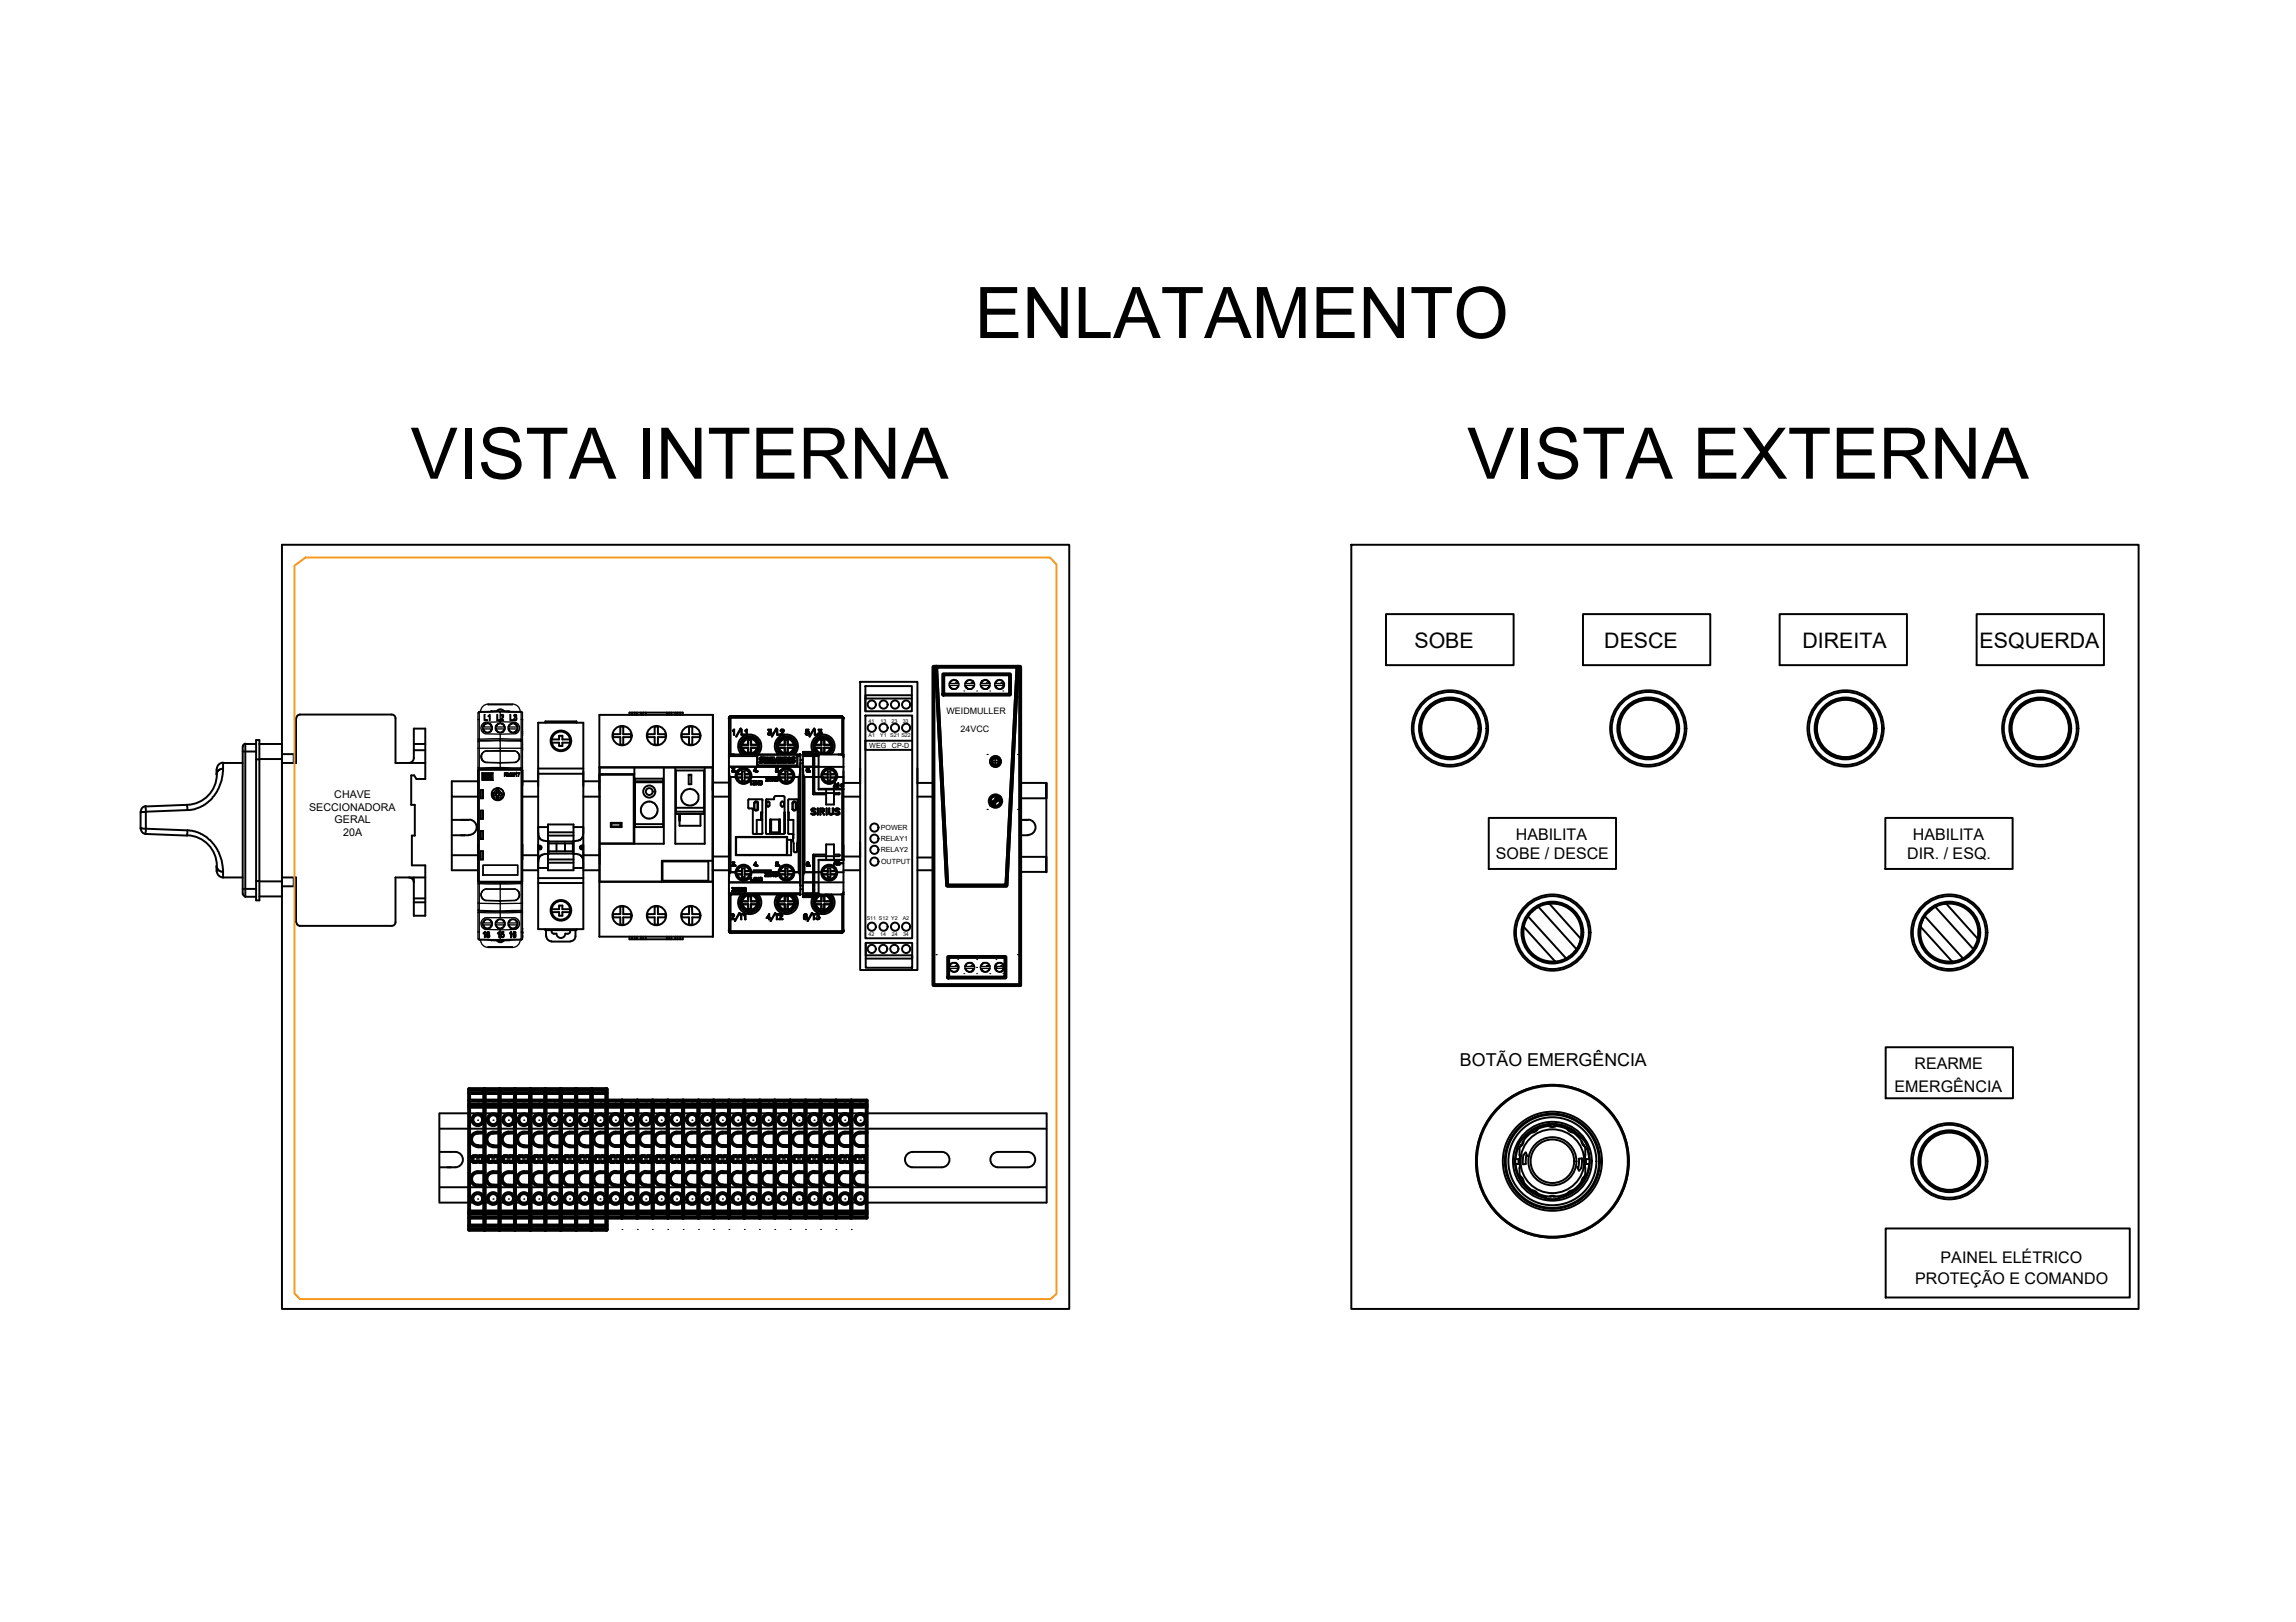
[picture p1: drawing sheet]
<svg xmlns="http://www.w3.org/2000/svg" width="297mm" height="210mm" viewBox="0 0 297 210" stroke-linecap="round" stroke-linejoin="round" font-family="sans-serif">
<defs><g id="words">
<g font-size="9.2">
<text x="126.1" y="43.7">ENLATAMENTO</text>
<text x="53.1" y="61.9">VISTA INTERNA</text>
<text x="189.8" y="61.9">VISTA EXTERNA</text>
</g>
<g font-size="2.8">
<text x="183" y="83.8">SOBE</text>
<text x="207.5" y="83.9">DESCE</text>
<text x="233.2" y="83.9">DIREITA</text>
<text x="256.1" y="83.9">ESQUERDA</text>
</g>
<text font-size="2.3" x="188.9" y="137.9">BOTÃO EMERGÊNCIA</text>
<g font-size="2.1">
<text x="193.5" y="111.2">SOBE / DESCE</text>
<text x="196.1" y="108.7">HABILITA</text>
<text x="246.7" y="111.2">DIR. / ESQ.</text>
<text x="247.5" y="108.7">HABILITA</text>
<text x="245.1" y="141.3">EMERGÊNCIA</text>
<text x="247.7" y="138.4">REARME</text>
<text x="247.8" y="166.2">PROTEÇÃO E COMANDO</text>
<text x="251.1" y="163.4">PAINEL ELÉTRICO</text>
</g>
<g font-size="1.4">
<text x="40" y="104.9">SECCIONADORA</text>
<text x="43.3" y="103.2">CHAVE</text>
<text x="43.3" y="106.6">GERAL</text>
<text x="44.4" y="108.2">20A</text>
</g>
<g font-size="1.2">
<text x="122.5" y="92.4">WEIDMULLER</text>
<text x="124.3" y="94.7">24VCC</text>
</g>
<g font-size=".9">
<text x="112.5" y="96.8">WEG</text>
<text x="115.4" y="96.8">CP-D</text>
<text x="113.9" y="107.5">POWER</text>
<text x="113.9" y="108.9">RELAY1</text>
<text x="113.9" y="110.3">RELAY2</text>
<text x="114" y="111.9">OUTPUT</text>
</g>
<g font-size=".7">
<text x="112.4" y="93.5">41</text>
<text x="112.4" y="95.4">A1</text>
<text x="113.9" y="95.4">Y1 S21 S22</text>
<text x="113.9" y="93.5">13</text>
<text x="115.3" y="93.5">23</text>
<text x="116.8" y="93.5">33</text>
<text x="112.1" y="119.1">S11 S12 Y2</text>
<text x="116.8" y="119.1">A2</text>
<text x="112.4" y="121.2">42</text>
<text x="113.9" y="121.2">14</text>
<text x="115.4" y="121.2">24</text>
<text x="116.8" y="121.2">34</text>
</g>
</g></defs>
<!-- layer: 0 -->
<g fill="none" stroke="#000" stroke-width=".25">
<path d="M36.5 70.5h101.8v98.9h-101.8zM174.8 70.5h101.9v98.9h-101.9zM179.3 79.5h16.5v6.6h-16.5zM204.8 79.5h16.5v6.6h-16.5zM230.2 79.5h16.5v6.6h-16.5zM255.7 79.5h16.5v6.6h-16.5zM28.9 99.5h-.3a.67 .67 0 0 0-.6 .7v-.7M28.9 99.5l-.1 .5a5.2 5.2 0 0 1-4.2 4.8l-5.7 .2v2.2M28.9 98.7a.83 .83 0 0 0-.8 .8M31.4 98.7h-2.5v.8M31.4 96.6v19.1M31.4 97.3h1.7"/>
<path d="M31.8 96.2l-.2 .1-.2 .3M33.1 95.8h.5v20.7h-.5zM33.1 96.3h-1.4v19.7h1.4M33.1 98.3h.5M33.6 96.3h2.9v19.7h-2.9M33.6 98.2h2.9M36.5 97.6h1.5v1.1M38.3 93v5.7h-1.8M50.7 92.5h-11.9l-.4 .2-.1 .3M50.7 92.5l.4 .2 .1 .3M51.2 93v5.7h3.8M53.5 98.1a.66 .66 0 0 1-.6 .6"/>
<path d="M53.5 98.1v-3.8h1.5v6.5h-1.1l-.3-.5h-.4v3.9h.5v3.9h-.4v3.9h1.7v6.5h-1.5v-4.9M53.5 97.1h1.5M53.5 96.3h1.5M67.6 99.7v2M69.6 93.5h5.9v26.7h-5.9zM69.6 99.5h5.9M70.6 93.5v-.1h4v.1M71.4 95.7h.9v-.5h.5v.5h.9M71.4 96.1h.9v.4h.5v-.4h.9M92.2 92.5v28.7M94.3 99.8v2M109.1 99.8v2"/>
<path d="M111.3 88.2h7.4v37.3h-7.4zM111.3 99.4v2M112 88.8h6v3.2h-6zM112 92.6h6v28.8h-6zM112 90.4v1.6M118 90h-6v.4h6M118 95.9h-6v1.1h6M118.7 99.4v2M18.2 107.2h.1M18.2 107.2h.7M18.2 105v2.3M18.2 107.3a.66 .66 0 0 0 .7 .6"/>
<path d="M18.9 104.3a.66 .66 0 0 0-.7 .7M18.9 107.2l-.1 .7 5.4 .2v-.6M18.9 107.2l5.3 .3M24.2 108.1a4 4 0 0 1 3.9 3.9M24.2 107.5a5 5 0 0 1 4.6 4.8l.1 .5h-.3l-.5-.3-.1-.4v.6M24.2 104.8v-.6l-5.4 .2 .1 .6-.7 .2M28.1 100.2a4 4 0 0 1-3.9 4M28.1 112.7a.83 .83 0 0 0 .8 .9M28.9 112.8v.8h2.5M31.4 115h1.7M31.4 115.7l.2 .3h.2M33.1 114h.5"/>
<path d="M33.6 114.1h2.9M36.5 113.6h1.8v5.8M38 113.6v1.1h-1.5M38.3 119.3l.1 .3 .4 .2h11.9M52.9 113.6a.66 .66 0 0 1 .6 .6M53.5 116.8h1.5M53.5 116.3h1.5M55 113.6h-3.8v5.7l-.3 .5h-.2M58.4 103.1v9.5h3.4M58.4 110.7h3.4M58.4 106.1h2.3M58.4 108.1h2.2"/>
<path d="M60.8 106.1a.99 .99 0 0 1 .9 1 .99 .99 0 0 1-1 .9M61.8 101.1h-3.4v2h3.4M61.8 109.3v1.9M67.6 112.6h2M67.6 101.1h2M67.6 103.1h2M67.6 109.3v1.9M67.6 110.7h2M69.6 114.3h5.9M69.6 113.6h5.9M69.6 100.1h5.9M69.8 109.5a.2 .2 0 0 1 .3 .2 .2 .2 0 0 1-.3 .1z"/>
<path d="M69.8 109.9h.1M70.9 110.5h.1M70.9 108.9h.1M70.9 110.5l-.7 .1a.89 .89 0 0 0-.6 1v.7h1.3M70.9 107h-1.3l.1 .8a.9 .9 0 0 0 1 1.1h.2M70.9 106.7h3.3v5.9h-3.3zM70.9 111.6h3.3M70.9 111.2h3.3M70.9 108.1h3.3M70.9 107.7h3.3M71 108.9h3.1v1.6h-3.1zM71 109.1h2.1"/>
<path d="M71 110.2h3.1M71.4 118h.9v.5h.5v-.5h.9M71.4 117.7h.9v-.5h.5v.5h.9M72 109.1v1.1M73.1 109.1h1M73.1 109.1v1.1M74.2 110.5h.1M74.2 108.9h.1M74.2 110.5l.6 .1a.86 .86 0 0 1 .7 1v.7h-1.3M74.2 107h1.3l-.1 1a.89 .89 0 0 1-1 .9h-.2M75 109.7h.1M75.3 109.4v.1a.21 .21 0 0 1 .1 .3 .21 .21 0 0 1-.3 0l-.1-.1"/>
<path d="M75.3 109.4l-.3 .3M75.3 109.4h.1M75.5 112.6h2M75.5 101.1h2.1M75.5 103.1h2.1M75.5 110.7h2.1M77.5 100.3v1.9M77.6 109.8v2M92.2 112.6h2.1M92.2 103.1h2.1M92.2 100.3v1.9M92.2 101.3h2.1"/>
<path d="M92.2 110.8h2.1M94.3 109.4v1.9M97.5 112.6h2.3M109.1 112.6h2.2M109.1 101.3h2.2M109.1 103.1h2.2M109.1 109.4v1.9M109.1 110.8h2.2M111.3 109v2M118.7 112.6h2.1M118.7 101.3h2.1M118.7 103.1h2.1"/>
<path d="M118.7 111h2.1M132 101.3h3.4v2h-3.4M132 112.8h3.4M132 106.1h1M132 108.1h1M133.1 106.1a.99 .99 0 0 1 .9 1 .99 .99 0 0 1-1 .9M135.4 103.3v-2v11.6v-2h-3.4M192.6 105.8h16.5v6.7h-16.5zM243.9 105.8h16.5v6.7h-16.5zM70.6 120.2v.2h4v-.2M70.6 120.4v.8M70.7 121.2a.66 .66 0 0 0 .6 .6"/>
<path d="M71.3 121.8h2.5M71.4 120.4a.32 .32 0 0 0 .3 .4h.3M72 120.8a.57 .57 0 0 0 .6 .6 .57 .57 0 0 0 .5-.6M73.1 120.8h.3M73.7 120.4a.32 .32 0 0 1-.2 .4M74.5 120.4v.8a.66 .66 0 0 1-.7 .6M112 122h6v3.2h-6zM112 122v1.6h6v.5h-6M244 135.5h16.4v6.6h-16.4zM56.8 144.1v11.5M56.9 144.1h78.5M56.9 146.1h78.5"/>
<path d="M56.9 153.6h78.5M56.9 155.6h78.5M56.9 149.1h2M56.9 151.1h2M59 149.1a.99 .99 0 0 1 .9 1 .99 .99 0 0 1-1 1M118.1 149.1h3.8M118.1 149.1a.99 .99 0 0 0-1 .9 .99 .99 0 0 0 .9 1.1M121.9 149.1a.99 .99 0 0 1 .9 1 .99 .99 0 0 1-1 1h-3.8M129.1 151.1h3.8M133 149.1h-3.9a.99 .99 0 0 0-1 .9 .99 .99 0 0 0 .9 1.1M133 149.1a.99 .99 0 0 1 .9 1 .99 .99 0 0 1-1 1M135.4 144.1v11.5"/>
<path d="M196 150h.5v.6h-.5M196 150v.6M196.1 150.6a4.8 4.8 0 0 0 3.9 4.4M196.3 148.6v.1M196.5 150v.6M196.6 152l.2 .4M196.6 148.6v.9M196.6 149.5v2.5M196.6 149.5l.1 .1v1.4M196.7 152.2l.4 .5v.3M196.7 151l-.1 .1M196.8 148.1l-.2 .5"/>
<path d="M196.8 152.4l.2 .4M197 152.7l.7 1 .7 .5M197 147.8l-.2 .4M197.1 147.6l-.2 .6-.2 .2M197.1 147.2h.1M197.2 147.2a3.1 3.1 0 0 0-1 2.1l-.1 .7M197.2 147.2a4.8 4.8 0 0 1 7.3 0M198.2 154l.5 .2 .3 .3M198.4 146.4l-.7 .5-.7 .9M198.4 154.2l.3 .1M198.7 154.3l1.1 .5h1.2M198.7 146.2l-.3 .2"/>
<path d="M199 146.1l-.5 .4-.3 .1M200 155.1a2.14 2.14 0 0 0 1.7 0M200 155a2.1 2.1 0 0 0 1.7 0M200.4 154.8h.3h.6M200.4 145.7l.3 .1 .6-.1M200.6 145.7h.4M200.6 145.7l-1.1 .2-.8 .3M201 145.7l1.2 .2 .8 .3M201.7 155v.1M202.8 146.1l.4 .4 .3 .1M203 154.3l-.8 .4-1.2 .2M203 146.2l.3 .2"/>
<path d="M203.3 146.4l.6 .5 .8 .9M203.5 154l-.5 .2-.2 .3M204.5 147.2a2.1 2.1 0 0 1 .9 1.4l-.1 .1M204.5 147.2a4.9 4.9 0 0 0-7.6 .2 4.6 4.6 0 0 0-.9 3 4.8 4.8 0 0 0 4 4.6v.1M204.6 147.2a2.14 2.14 0 0 1 .8 1.4M204.6 147.6l.2 .6 .2 .2M204.7 147.8l.2 .4M204.7 152.7l-.8 1-.9 .6M204.9 148.1l.2 .5M205 149.7v1.3M205 151l.1 .1M205 152.2l-.3 .5-.1 .3"/>
<path d="M205 149.5l.1 2.5M205.1 149.5l-.1 .1M205.1 148.6l-.1 .9M205.1 152l-.4 .8M205.2 150v.6M205.3 148.6l.3 1.4M205.4 148.6a4.8 4.8 0 0 1-3.7 6.4M205.6 150.6a4.8 4.8 0 0 1-3.9 4.4M205.6 150h-.5v.6h.5M205.6 150v.6M244 159h31.5v8.9h-31.5z"/>
<circle cx="72.6" cy="95.9" r="1.33"/>
<circle cx="72.6" cy="95.9" r="1.21"/>
<circle cx="112.8" cy="94.2" r=".53"/>
<circle cx="112.8" cy="91.2" r=".53"/>
<circle cx="114.3" cy="94.2" r=".53"/>
<circle cx="114.3" cy="91.2" r=".53"/>
<circle cx="115.8" cy="94.2" r=".53"/>
<circle cx="115.8" cy="91.2" r=".53"/>
<circle cx="117.2" cy="94.2" r=".53"/>
<circle cx="117.2" cy="91.2" r=".53"/>
<circle cx="72.6" cy="117.8" r="1.33"/>
<circle cx="72.6" cy="117.8" r="1.21"/>
<circle cx="112.8" cy="119.9" r=".53"/>
<circle cx="113.1" cy="110" r=".53"/>
<circle cx="113.1" cy="111.5" r=".53"/>
<circle cx="113.1" cy="108.5" r=".53"/>
<circle cx="113.1" cy="107.1" r=".53"/>
<circle cx="114.3" cy="119.9" r=".53"/>
<circle cx="115.8" cy="119.9" r=".53"/>
<circle cx="117.2" cy="119.9" r=".53"/>
<circle cx="112.8" cy="122.8" r=".53"/>
<circle cx="114.3" cy="122.8" r=".53"/>
<circle cx="115.7" cy="122.8" r=".53"/>
<circle cx="117.2" cy="122.8" r=".53"/>
<circle cx="200.8" cy="150.3" r="9.9"/>
<circle cx="200.8" cy="150.3" r="9.8"/>
<circle cx="200.8" cy="150.3" r="6.2"/>
<circle cx="200.8" cy="150.3" r="5.7"/>
</g>
<!-- layer: 00_COMPONENTS_1 -->
<g fill="none" stroke="#000" stroke-width=".25">
<path d="M77.5 92.5h14.7v28.7h-14.7zM77.5 99.3h14.7M79.3 95.4h.9v1M79.3 95v.4M80.2 94v1h-.9M80.3 94.1h.4M80.6 94.1v.9h1M80.7 96.3h-.4M81.4 92.5v-.3h6.9v.3M81.6 95.4h-1v1M81.6 95v.4M81.8 92.2v.3"/>
<path d="M82.1 99.3v9.9M82.1 92.2v.3M82.4 92.2v.3M82.9 92.2v.3M83.2 92.2v.3M83.6 92.2v.3M83.8 95.4h.9v.9l.2 .1 .2-.1v-.9h.9M83.8 95v.4M84.7 94.1v.9h-.9M84.7 94.1h.4M85.1 94.1v.9h.9M85.9 99.3v9.9h-8.3v4.9"/>
<path d="M86.1 95v.4M86.3 92.2v.3M86.6 92.2v.3M86.9 92.2v.3M87.4 99.3v9.9h3.8v-9.9M87.4 92.2v.3M87.4 99.7h3.7v5.6h-3.7zM87.7 92.2v.3M88 92.2v.3M88.2 95.4h.9v1M88.2 95v.4M89.1 94.1v.9h-.9"/>
<path d="M89.2 94.1h.4M89.2 96.3h.4M89.6 94.1v.9h.9M90.5 95.4h-.9v1M90.5 95v.4M77.5 114.1h14.7M77.9 100.2v.1M79 106.5h1.4v.5h-1.4zM79.1 106.6h1.1v.3h-1.1zM79.3 118.7h.9v.9M79.3 118.3v.4M80.2 117.4v.9h-.9"/>
<path d="M80.3 117.3h.4M80.3 119.6h.4M80.6 117.4v.9h1M81.6 118.7h-1v.9M81.6 118.3v.4M82 100.2v8.9h-4.4v-8.8h4.4M82.1 100.2h-4.5v-.9h14.6v14.8M82.2 100.8h3.6v6.2h-3.6zM82.2 106.7h3.6M82.2 101.2h3.6M82.2 101.1h3.6M83.8 118.7h.9v.9h.2h.2v-.9h.9"/>
<path d="M84.7 117.4v.9h-.9v.4M84.7 117.3h.4M85.1 117.4v.9h1v.4M85.7 111.5h5.9v2.5h-5.9zM87.4 105h3.7M87.4 104.5h3.7M88.2 118.7h.9v.9M88.2 118.3v.4M88.4 102.5l.4-.3a1.09 1.09 0 0 1 1.6 1.1 1.09 1.09 0 0 1-1.8 .7l-.3-.3a.98 .98 0 0 1 .1-1.2zM89.1 100.3h.3v1.2h-.3zM89.1 100.3h.3M89.1 117.4v.9h-.9"/>
<path d="M89.5 117.4l.1 .9h.9M89.6 117.3h-.4M89.6 119.6h-.4M90.5 118.7h-.9v.9M90.5 118.3v.4M90.6 105.3v1.6h-2.7v-1.6v.9M92.2 111.4h-6.6v2.7M81.4 121.2v.4h6.9v-.4M81.8 121.2v.4M82.1 121.2v.4M82.4 121.2v.4M82.9 121.2v.4"/>
<path d="M83.2 121.2v.4M83.6 121.2v.4M86.3 121.2v.4M86.6 121.2v.4M86.9 121.2v.4M87.4 121.2v.4M87.7 121.2v.4M88 121.2v.4"/>
<circle cx="80.5" cy="95.2" r="1.25"/>
<circle cx="84.9" cy="95.2" r="1.25"/>
<circle cx="89.4" cy="95.2" r="1.25"/>
<circle cx="80.5" cy="118.5" r="1.25"/>
<circle cx="84" cy="104.8" r="1.09"/>
<circle cx="84" cy="102.4" r=".78"/>
<circle cx="84" cy="102.4" r=".44"/>
<circle cx="84.9" cy="118.5" r="1.25"/>
<circle cx="89.4" cy="118.5" r="1.25"/>
</g>
<!-- layer: 00_COMPONENTS -->
<g fill="none" stroke="#000" stroke-width=".25">
<path d="M187.4 90.4v.1M187.4 98.1v.1M187.7 90.4v.1M187.7 98.1v.1M213 90.4v.1M213 98.1v.1M213.3 90.4v.1M213.3 98.1v.1M238.6 90.4v.1M238.6 98.1v.1M238.9 90.4v.1M238.9 98.1v.1"/>
<path d="M263.8 90.4v.1M263.8 98.1v.1M264.1 90.4v.1M264.1 98.1v.1M197 119.9h.1M197.1 119.9l4.1 4.5M197.2 119.9a3.7 3.7 0 0 0 4 4.5M197.7 118.5l-.4 .7-.2 .7M197.7 118.6l-.4 .7-.2 .6M197.7 118.6l4.9 5.4M197.7 118.4v.2M197.8 118.3h.1"/>
<path d="M198.4 117.6l.1 .1M198.9 117.3l.2 .1M199 117.4l-.9 .6-.4 .6M199 117.2l.1 .1M199 117.4l4.9 5.4M199.1 117.2a3.9 3.9 0 0 1 5.6 2.9 3.9 3.9 0 0 1-4.5 4.4 3.9 3.9 0 0 1-2.8-5.6h-.1M200.4 116.9l-.7 .2-.7 .3M200.4 116.9h.1M200.4 116.9l4.1 4.6M200.5 117a3.7 3.7 0 0 1 4 4.4M248.4 119.9h.1M248.5 119.9l4 4.5"/>
<path d="M248.5 119.9a3.7 3.7 0 0 0 4.1 4.5M249 118.5l-.3 .7-.3 .7M249 118.6l-.2 .4-.3 .9M249 118.6l4.9 5.4M249.1 118.4v.2M249.1 118.3h.1M249.8 117.6v.1M250.3 117.3l.1 .1M250.4 117.4l-.9 .6-.5 .6M250.4 117.2v.1M250.4 117.4l4.9 5.4M250.4 117.2a3.9 3.9 0 0 1 5.6 2.9 3.9 3.9 0 0 1-4.4 4.4 3.9 3.9 0 0 1-2.9-5.6"/>
<path d="M251.8 116.9l-.7 .2-.7 .3M251.8 116.9h.1M251.8 116.9l4 4.6M251.8 117a3.7 3.7 0 0 1 4.1 4.4M201.2 124.4v.1M202.6 124l-.8 .3-.6 .1M202.6 124h.2M203.9 122.8a3.4 3.4 0 0 1-1.3 1.2M204 122.8v.1M204.5 121.5l-.2 .7-.4 .6M204.5 121.5h.1M204.6 121.5l-.2 .7-.4 .7"/>
<path d="M204.6 120.9h.2M204.6 120.8h.2M204.6 121h.2M204.7 120.5h.1M204.8 120.7h-.1h.1M252.5 124.4v.1M253.9 124l-.7 .3-.7 .1M254 124h.1M255.3 122.8l-.6 .7-.8 .5M255.3 122.8v.1M255.8 121.5l-.1 .5-.4 .8M255.8 121.5h.1"/>
<path d="M255.9 121.5l-.2 .7-.4 .7M256 120.9h.1M256 120.8h.1M256 121h.1M256 120.5h.1M256.1 120.7h-.1h.1M252 146.4v.1M252 154.1v.1M252.3 146.4v.1M252.3 154.1v.1"/>
<circle cx="187.6" cy="94.3" r="4.9"/>
<circle cx="187.6" cy="94.3" r="4.7"/>
<circle cx="187.6" cy="94.3" r="4"/>
<circle cx="187.6" cy="94.3" r="3.9"/>
<circle cx="187.6" cy="94.3" r="3.8"/>
<circle cx="187.6" cy="94.3" r="3.7"/>
<circle cx="213.2" cy="94.3" r="4.9"/>
<circle cx="213.2" cy="94.3" r="4.7"/>
<circle cx="213.2" cy="94.3" r="4"/>
<circle cx="213.2" cy="94.3" r="3.9"/>
<circle cx="213.2" cy="94.3" r="3.8"/>
<circle cx="213.2" cy="94.3" r="3.7"/>
<circle cx="238.8" cy="94.3" r="4.9"/>
<circle cx="238.8" cy="94.3" r="4.7"/>
<circle cx="238.8" cy="94.3" r="4"/>
<circle cx="238.8" cy="94.3" r="3.9"/>
<circle cx="238.8" cy="94.3" r="3.8"/>
<circle cx="238.8" cy="94.3" r="3.7"/>
<circle cx="264" cy="94.3" r="4.9"/>
<circle cx="264" cy="94.3" r="4.7"/>
<circle cx="264" cy="94.3" r="4"/>
<circle cx="264" cy="94.3" r="3.9"/>
<circle cx="264" cy="94.3" r="3.8"/>
<circle cx="264" cy="94.3" r="3.7"/>
<circle cx="200.8" cy="120.7" r="4.9"/>
<circle cx="200.8" cy="120.7" r="4.7"/>
<circle cx="200.8" cy="120.7" r="4"/>
<circle cx="200.8" cy="120.7" r="3.9"/>
<circle cx="252.2" cy="120.7" r="4.9"/>
<circle cx="252.2" cy="120.7" r="4.7"/>
<circle cx="252.2" cy="120.7" r="4"/>
<circle cx="252.2" cy="120.7" r="3.9"/>
<circle cx="252.2" cy="150.3" r="4.9"/>
<circle cx="252.2" cy="150.3" r="4.7"/>
<circle cx="252.2" cy="150.3" r="4"/>
<circle cx="252.2" cy="150.3" r="3.9"/>
<circle cx="252.2" cy="150.3" r="3.8"/>
<circle cx="252.2" cy="150.3" r="3.7"/>
</g>
<!-- layer: 3 -->
<path d="M197.1 149.5l.3-.4 .2 .5h-.1M197.1 149.4l-.1 1.3M197.5 149.5l-.1 1.1-.4 .1M204.2 151.1l-.2-.1 .3 .5 .3-.4M204.3 149.9l-.1 1.1M204.6 149.9v1.2M204.7 149.9l-.4 .1" fill="none" stroke="#000" stroke-width=".25"/>
<!-- layer: 1 -->
<g fill="none" stroke="#000" stroke-width=".25">
<circle cx="200.8" cy="150.3" r="6.4"/>
<circle cx="200.8" cy="150.3" r="5.1"/>
<circle cx="200.8" cy="150.3" r="6"/>
<circle cx="200.8" cy="150.3" r="4.1"/>
<circle cx="200.8" cy="150.3" r="3.1"/>
<circle cx="200.8" cy="150.3" r="2.82"/>
</g>
<!-- layer: 0 -->
<g fill="none" stroke="#000" stroke-width=".17">
<path d="M61.8 99.7v18.1h.2M61.8 99.7h.2v14.4h5.4v.1h-5.4v-.1h-.2M62 99.4l2.7-.1v.2M62 96.8v-.9h2.4h.3v.9h2.7v2.6M62 92.1l2.7-.1v.1M62 99.5h5.4v.2h-5.4zM62 99.4v.1h5.4M62 95.8v.1h-.2v3.8M62 92.1v.1h-.2v3.8M62 96.8h-.1M62 93.1h-.1M62 99.4h-.1"/>
<path d="M62 95.6l-.1 .1M62 95.8l-.1 .2M62 92.1l-.1 .1M62 99.5l-.1 .1M62.3 97.7v.4M62.3 97.8h.1M62.3 97.6h.1M62.3 97.9v.1M62.3 98.4h.1M62.3 97.5h.1M62.3 98.2v.1M62.5 94.1h.1"/>
<path d="M62.5 94.3h.1M62.6 94.3l1 .1a.52 .52 0 0 1-.6 .4 .52 .52 0 0 1-.4-.5zM62.6 93.8h.1a.54 .54 0 0 1 .5-.1 .54 .54 0 0 1 .4 .4h-1zM62.6 92.5h.1v.6h.4v.1h-.5zM63 97.2h3.6a.77 .77 0 0 1 .6 .8 .77 .77 0 0 1-.8 .7h-3.4M63 97.2a.74 .74 0 0 0-.7 .7 .74 .74 0 0 0 .7 .8M63.1 92.6l.3-.1v.7h-.1v-.6l-.1 .1zM63.1 91.2h3.2zM63.1 91.2h3.2M63.2 91.1a.99 .99 0 0 0-1 1M63.6 92h.6M63.6 92h.1"/>
<path d="M63.6 92h-.1M63.6 94.1h.1M63.6 94.3h.1M64.1 99.5h.6M64.1 94.1h.1M64.1 94.3h.1M64.2 94.3h1.1l-.2 .3a.54 .54 0 0 1-.5 .1 .54 .54 0 0 1-.4-.4zM64.2 92a.61 .61 0 0 1 1 0M64.3 93.8l.2-.1h.4l.3 .2 .1 .2h-1.1zM64.3 92.5h.1v.6h.3v.1h-.4zM64.3 92a.53 .53 0 0 1 .9 0M64.3 92l.4-.2 .4 .2"/>
<path d="M64.7 99.3v-.6h-1.9a.77 .77 0 0 1-.6-.8 .77 .77 0 0 1 .8-.7l1.7-.1v-.3h-2.7v2.6M64.7 95.8v-.2h-2.7v.2h2.7v.1M64.7 95h-1.9a.77 .77 0 0 1-.6-.9 .77 .77 0 0 1 .8-.7h1.7v-1.3l-2.7 .1v3.4M64.7 99.5h.7M64.7 95.9h2.7v.9h.2v-.9h-.2M64.7 95.8v.1M64.7 95.8v-.2h.4h2.3v.2M64.7 93.4l2 .1a.75 .75 0 0 1 .5 .8 .75 .75 0 0 1-.8 .7h-1.7M64.7 92.1l2.7 .1v.9M64.7 92.1v-.1l2.7 .1 .2 .1M64.7 95v.6M64.7 95.8h2.7"/>
<path d="M64.8 92.5a.23 .23 0 0 1 .3 .1 .23 .23 0 0 1 0 .3l-.3 .2h.3v.1h-.3v-.1l.3-.3a.12 .12 0 0 0-.1-.2 .12 .12 0 0 0-.2 .1zM65.2 92h.1M65.2 92h.7M65.3 94.1h.1M65.3 94.3h.1M65.7 94.3h.1M65.7 94.1h.1M65.8 94.3h1.1l-.2 .3a.54 .54 0 0 1-.5 .1 .54 .54 0 0 1-.4-.4zM65.9 93.8l.3-.1h.3l.3 .2 .1 .2h-1.1zM66 92.5h.1v.6h.3v.1h-.4zM66.3 91.1a.99 .99 0 0 1 1 1M66.4 97.2h-1.7v1.5h1.7"/>
<path d="M66.5 97.2a.74 .74 0 0 1 .7 .7 .74 .74 0 0 1-.7 .8M66.5 92.5l.3 .1-.1 .2a.21 .21 0 0 1 .1 .4 .22 .22 0 0 1-.4-.2h.1a.14 .14 0 0 0 .2 .1 .14 .14 0 0 0 .1-.2 .14 .14 0 0 0-.2 0l.1-.3a.11 .11 0 0 0-.1-.1 .11 .11 0 0 0-.1 .1h-.1zM66.9 94.3h.1M66.9 94.1h.1M67 98.4h.1M67 97.5h.1M67.1 97.6h.1M67.1 98.2v.1M67.2 97.8v.3M67.4 99.4l-2.7-.1v.2M67.4 93.1v2.5l.2 .1M67.4 92.2h.2v.9"/>
<path d="M67.4 99.7h.2v14.4h-.2zM67.4 99.4v.1M67.4 99.5l.2 .1M67.4 95.8l.2 .2M67.4 99.4h.2M67.4 93.1h.2M67.5 95.8v.1M67.5 92.1v.1M67.6 96.3v18.1M67.6 95.6v.4M67.6 93.1v2.5M122.8 88.4h.1"/>
<path d="M122.8 88.7h.1M122.9 88.7h1a.54 .54 0 0 1-.5 .4 .54 .54 0 0 1-.5-.4zM123 88.2a.52 .52 0 0 1 .5-.2 .52 .52 0 0 1 .4 .4h-1zM123.9 88.4h.1M123.9 88.7h.1M124.8 88.4h.1M124.8 88.7h.1M124.9 88.7h1.1a.55 .55 0 0 1-.6 .4 .55 .55 0 0 1-.5-.4zM125 88.2l.2-.1a.5 .5 0 0 1 .8 .3h-1.1zM126 88.4h.1M126 88.7h.1M126.9 88.4h.1"/>
<path d="M126.9 88.7h.1M126.9 88.7h1.1l-.1 .3a.53 .53 0 0 1-.6 .1 .53 .53 0 0 1-.4-.4zM127 88.3l.2-.2 .4-.1 .2 .1 .2 .3h-1.1zM128 88.4h.1M128 88.7h.1M128.7 88.4h.1M128.7 88.7h.1M128.8 88.7h1a.55 .55 0 0 1-.5 .4 .55 .55 0 0 1-.5-.4zM128.9 88.2a.61 .61 0 0 1 1 .2h-1.1zM129.9 88.4h.1M129.9 88.7h.1M61.8 117.8v3.7l.2 .1"/>
<path d="M61.9 114.3l.1 .1M61.9 118.1h.1M61.9 116.8l.1 .1M61.9 114.1l.1 .1M61.9 117.8l.1 .1M61.9 114l.1 .2M62 114.4v2.5h2.7v-.3h-1.9a.77 .77 0 0 1-.6-.9 .77 .77 0 0 1 .8-.7h1.7v-.6M62 116.9v.9l1.7 .1h1v-1h2.7M62 117.9l2.7 .1v.1h-2.7zM62 118.1v3.5h2.7v-1.3h-1.9a.77 .77 0 0 1-.6-.9 .77 .77 0 0 1 .8-.6h1.7M62 114.3v.1M62 114.2v.1"/>
<path d="M62 117.8v.1M62.2 102.2v1.1zM62.2 104.9v1.1zM62.2 108.6h.3zM62.2 108.6v-1.1v1.1M62.2 107.5h.3h-.3M62.2 110.2v1M62.2 106v-1.1h.3v1.1M62.2 102.2h.3v1.1h-.3zM62.2 108.6v-1.1h.3v1.1M62.2 110.1h.3v1.2h-.3zM62.2 102.2h.3"/>
<path d="M62.2 103.3h.3M62.2 104.9h.3M62.2 106h.3M62.2 108.6h.3M62.2 110.2h.3v1h-.3zM62.2 110.2h.3M62.2 105.9l.3 .1h-.3M62.3 115.6v.4M62.3 100h1.5v.1h-1.4v.5h.2v-.4h.1v.4h.1v-.4h.1v.6h-.6zM62.3 100.9h1.4v-.1h-.3v-.6h.4v.8h-1.5zM62.3 116.1h.1M62.3 115.5h.1"/>
<path d="M62.4 116.3h.1M62.4 115.3h.1M62.4 119.4h.1M62.4 119.7h.1M62.5 110.2v1h-.3M62.5 105.9v-1v1.1M62.5 102.2v1.1zM62.5 111.9h4.5v1.4h-4.5zM62.5 107.5v1.1M62.5 119.7h1.1a.55 .55 0 0 1-.6 .4 .55 .55 0 0 1-.5-.4zM62.5 112h4.5v1.2h-4.5zM62.6 119.2h.1a.54 .54 0 0 1 .5-.2 .54 .54 0 0 1 .4 .4h-1.1z"/>
<path d="M63 100.2h.3v.4h-.2h.2v.2h-.3zM63 115a.74 .74 0 0 0-.7 .8 .74 .74 0 0 0 .7 .7l3.4 .1a.76 .76 0 0 0 .8-.8 .76 .76 0 0 0-.8-.8l-3.4 .1M63.1 100.3h.1v.1h-.1zM63.5 100.3h.2v.3h-.2zM63.6 119.4h.1M63.6 119.7h.1M63.7 102.9l.1 .2M63.7 103.1l.3 .1zM63.7 103.2l.3 .3M63.9 102.6v.3M64 114.2l.1 .1h-2.1M64 114.2l3.4 .1"/>
<path d="M64 103.1v.3M64 114.2v.1M64 103.4l.4 .1 .3-.1M64.1 114.2h.6M64.1 119.7h.1M64.1 119.4h.1M64.2 119.7h1.1a.57 .57 0 0 1-.6 .4 .57 .57 0 0 1-.5-.4zM64.2 103v-.1l.1 .1zM64.2 102.6v.1M64.2 102.8v.1M64.2 102.8v.2M64.2 102.8l-.4 .1h.4"/>
<path d="M64.2 102.6h-.4l.4 .1M64.2 102.2l.1 .4h-.1zM64.2 102.6v.1l.1-.1M64.2 102.7v.1M64.2 102.3h.3M64.2 103.3h.1M64.2 119.2h.1a.53 .53 0 0 1 .6-.2 .53 .53 0 0 1 .4 .4h-1.1zM64.2 103.2v.3zM64.2 102.2v.2M64.3 103.5h.1M64.3 103l-.1 .3v-.3M64.3 103.2h.2"/>
<path d="M64.3 102.4h.2M64.3 103h.2M64.3 102.6h.2M64.3 102l-.7 .9M64.4 102a.78 .78 0 0 0-.8 .9M64.4 103h.1M64.4 102.6l.1-.4v.4M64.4 103l.1 .3M64.4 102l.7 .9M64.4 102a.78 .78 0 0 1 .8 .9M64.5 102.2v.2v-.2M64.5 103.2v.3z"/>
<path d="M64.5 102.7v-.1h-.1l.1 .1M64.5 102.9h.1l-.1-.1-.1 .2M64.5 103v.3M64.5 103.5h.1M64.5 102.6v.1M64.5 102.8l.4 .1h-.3M64.5 103.3h.1M64.6 102.7v.1M64.6 102.6h.3l-.4 .1M64.7 114.3v.1h-2.7M64.7 117.9v.1M64.7 114.3v.1h2.7"/>
<path d="M64.7 117.9v.1l2.7-.1M64.7 118.8h2a.75 .75 0 0 1 .5 .8 .75 .75 0 0 1-.8 .7h-1.7M64.7 103.1l.3 .1zM64.7 103.1v.3M64.7 118.1v.7M64.9 102.6v.3M65.1 103.2l-.3 .3M65.1 102.5h.1M65.1 103h.1M65.1 102.6h.1M65.1 102.9l-.1 .2M65.3 119.7h.1"/>
<path d="M65.3 119.4h.1M65.3 100h.3v.2l-.1 .1 .1 .2-.2-.2h-.1v.2zM65.3 100h.2v.2h-.2zM65.4 114.2l-.7 .1M65.4 114.2v.1M65.6 100h.1l.2 .4 .1-.4h.1v.5h-.1v-.4l-.1 .4h-.1l-.1-.5v.5h-.1zM65.7 119.7h.1M65.7 119.4h.1M65.8 119.7h1.1a.57 .57 0 0 1-.5 .4 .57 .57 0 0 1-.6-.4zM65.9 119.2h.1a.53 .53 0 0 1 .5-.2 .53 .53 0 0 1 .4 .4h-1.1zM66.1 100l.1 .4 .1-.4h.1l.1 .4 .1-.4-.1 .5h-.1v-.4l-.1 .4h-.1zM66.4 100h.1"/>
<path d="M66.5 115a.74 .74 0 0 1 .7 .8 .74 .74 0 0 1-.8 .7l-1.7 .1v-1.5h1.7M66.7 100.1l.1-.1v.5v-.4l-.1 .1zM66.9 119.7h.1M66.9 119.4h.1M67 100h.3l-.2 .5-.1-.2 .2-.3zM67 115.4h.1M67.1 115.4v.1M67.1 116.1l-.1 .1M67.2 115.6v.4M67.2 115.8h.1M67.4 116.9v.9l-2.7 .1M67.4 117.9v.2h-2.7v-.1"/>
<path d="M67.4 114.3v.1M67.4 114.4v2.5M67.5 117.8v.1M67.6 114.1l-.2 .2M67.6 114.4v3.4h-.2M67.6 117.8l-.2 .1M67.6 117.8v.3M67.6 118.1v3.4l-.2 .1M67.6 114l-.2 .2M67.6 116.8l-.2 .1M67.6 114.3l-.2 .1M67.6 118.1h-.2v3.5h-2.7"/>
<path d="M61.9 120.6h.1M61.9 121.5l.1 .1M62 121.5v.1l2.7 .1v-.1M62.2 121.6a.99 .99 0 0 0 1 1M62.5 120.7l.3-.1v.7h-.1v-.6l-.1 .1zM63 120.7a.19 .19 0 0 1 .3-.1 .19 .19 0 0 1-.1 .3 .22 .22 0 0 1 .1 .4 .22 .22 0 0 1-.3 0 .22 .22 0 0 1 .1-.4zM63.1 122.5l3.2 .1zM63.1 122.6h3.2M63.1 120.6h.1M63.5 121.7h.1M63.6 121.7h.1M64.2 121.7a.61 .61 0 0 0 1 0"/>
<path d="M64.2 121.7h-.6M64.3 121.7a.53 .53 0 0 0 .9 0M64.3 121.7l.4 .2 .4-.2M64.4 120.7l.2-.1v.7h-.1v-.6l-.1 .1zM64.9 120.6h.3v.1h-.2l-.1 .2a.22 .22 0 0 1 .3 .1 .22 .22 0 0 1-.1 .3 .22 .22 0 0 1-.3-.2h.1a.13 .13 0 0 0 .2 .1 .13 .13 0 0 0 0-.2 .13 .13 0 0 0-.2 0h-.1zM65.2 121.7h.1M65.9 121.7h-.7M65.9 120.7l.3-.1v.7h-.1v-.6l-.1 .1zM66 121.7h-.1M66.4 120.6h.3v.1l-.2-.1-.1 .3a.21 .21 0 0 1 .3 0 .21 .21 0 0 1 0 .3 .21 .21 0 0 1-.3 .1zM66.5 120.6h.1M67.3 121.6a.99 .99 0 0 1-1 1"/>
<path d="M67.5 121.5v.1M67.6 121.5l-.2 .1-2.7 .1v-.1M67.6 120.7h.1M67.6 120.8v.3M67.6 120.6h-.2M122.8 125.1h.1M122.8 125.3h.1M122.9 125.3h1v.1a.54 .54 0 0 1-.6 .3 .54 .54 0 0 1-.4-.4zM123.1 124.7l.2-.1a.52 .52 0 0 1 .6 .5h-1zM123.9 125.1h.1M123.9 125.3h.1M124.8 125.1h.1"/>
<path d="M124.8 125.3h.1M124.9 125.3h1.1l-.2 .3a.55 .55 0 0 1-.9-.3zM125 124.9a.54 .54 0 0 1 .5-.3 .54 .54 0 0 1 .5 .5h-1.1zM126 125.1h.1M126 125.3h.1M126.9 125.1h.1M126.9 125.3h.1M126.9 125.3l1.1 .1a.56 .56 0 0 1-.5 .3 .56 .56 0 0 1-.6-.4zM127 124.8l.2-.1a.52 .52 0 0 1 .8 .4h-1.1zM128 125.1h.1M128 125.3h.1M128.7 125.1h.1"/>
<path d="M128.7 125.3h.1M128.8 125.3h1.1l-.2 .2a.56 .56 0 0 1-.9-.2zM128.8 124.9l.1-.1a.56 .56 0 0 1 .6-.2 .56 .56 0 0 1 .4 .5h-1.1zM129.9 125.1h.1M129.9 125.3h.1"/>
<circle cx="63.1" cy="94.2" r=".63"/>
<circle cx="64.7" cy="94.2" r=".62"/>
<circle cx="66.4" cy="94.2" r=".62"/>
<circle cx="123.4" cy="88.6" r=".63"/>
<circle cx="125.5" cy="88.6" r=".63"/>
<circle cx="127.5" cy="88.6" r=".64"/>
<circle cx="129.3" cy="88.6" r=".64"/>
<circle cx="63.1" cy="119.6" r=".63"/>
<circle cx="64.4" cy="102.8" r=".83"/>
<circle cx="64.4" cy="102.8" r=".78"/>
<circle cx="64.7" cy="119.6" r=".64"/>
<circle cx="66.4" cy="119.6" r=".64"/>
<circle cx="63.1" cy="120.7" r=".11"/>
<circle cx="63.2" cy="121.1" r=".13"/>
<circle cx="66.6" cy="121.1" r=".15"/>
<circle cx="123.4" cy="125.2" r=".62"/>
<circle cx="125.5" cy="125.2" r=".62"/>
<circle cx="127.5" cy="125.2" r=".64"/>
<circle cx="129.3" cy="125.2" r=".63"/>
</g>
<g fill="#000" stroke="#000" stroke-width=".13">
<path d="M61.8 99.7l.1-.1v.1zM65.4 99.5h.1zM66.8 100l.1-.1v.1zM67.4 99.5h.1zM67.6 94.8v.1zM67.6 95.1v.1zM67.6 97v.1zM67.5 96.3l.1-.1v.1zM67.6 99.6v.1zM67.5 94.7l.1-.1v.1zM67.5 93.1h.1v.1zM63.6 102.9l.1-.1v.1z"/>
<path d="M64 103.4v.1zM64.2 102.2h.1v.1zM64.3 102h.1v.1zM64.4 102.2h.1v.1zM64.7 103.4h.1v.1zM65.1 102.9v-.1v.1zM67.2 115.9v.1zM67.6 120.6v.1zM67.5 120.2h.1zM67.5 120.7l.1-.1v.1zM67.5 120.7h.1zM67.5 121.3h.1v.1z"/>
<path d="M67.6 121.2v.1zM67.5 121.1l.1-.1v.1zM67.5 121.1h.1v.1zM67.5 121.2h.1v.1zM67.5 120.8l.1-.1v.1z"/>
</g>
<!-- layer: 10000_FRONT -->
<g fill="none" stroke="#000" stroke-width=".25">
<path d="M94.3 99.4v.9l.2 .3h.6M94.3 99.2h9.2M94.4 97.8l-.1 .2M94.4 92.9l-.1 .1M94.4 92.8l-.1 .1v5M94.4 92.8l.1 .1M94.4 92.8h.1M94.5 92.9h14.5M94.5 92.9v4.7M94.6 97.6h-.3v18.2h.3M94.6 92.7l-.3 .2M94.7 97.6l-.3 .1"/>
<path d="M94.7 92.7l-.3 .1M94.8 94.5l.2-.1v.7l-.1-.6zM94.8 99.6h.1l.1 .2M94.9 99.5l-.1 .1 .1-.1M94.9 99.8h.1M94.9 99.5l-.2-.1h.3l-.1 .2 .1 .2-.1 .1-.2-.1h.2M95 99.8h.1M95.1 99.8h.1v.1zM95.8 94.3h.1l-.7 1zM95.9 96.4h.9M95.9 96.4v.3M95.9 94.4l.1 .7h.3h-.4z"/>
<path d="M95.9 96.4a1.08 1.08 0 0 1 1.1-.9 1.08 1.08 0 0 1 1.1 .9M95.9 96.7a1.08 1.08 0 0 0 .8 .9M95.9 97.6a1.5 1.5 0 0 1 0-2.1 1.5 1.5 0 0 1 2.2 0 1.5 1.5 0 0 1-.1 2.1M96 99.8h.3v1.2h-.3zM96.1 96.8a.95 .95 0 0 0 .9 .7 .95 .95 0 0 0 .9-.7M96.1 96.4a.95 .95 0 0 1 .9-.8 .95 .95 0 0 1 .9 .8M96.3 97.6a1.29 1.29 0 0 1-.3-1.9 1.29 1.29 0 0 1 2 0 1.29 1.29 0 0 1-.3 1.9M96.4 94.5l.2-.1v.7h-.1v-.6zM96.5 97.6a1.16 1.16 0 0 1-.4-1.8 1.16 1.16 0 0 1 1.8 0 1.16 1.16 0 0 1-.4 1.8M96.8 96.4h.1M96.8 96.4h-.9M96.8 96.8v.6h.4v-.6"/>
<path d="M96.8 96.4v-.6h.4v.6M96.8 96.7h-.9l.9 .1M96.8 96.7v.1M96.8 95.8v.6M96.8 96.7v.7M97.1 96.7l.1 .1M97.1 96.4h1M97.1 96.7h1M97.1 95.8v.6M97.1 96.7v.7M97.2 96.4h.8M97.2 96.4h-.1"/>
<path d="M97.6 99.8h.1M97.8 99.4l-.1 .5v-.4l-.1 .3h.1h-.2zM97.8 99.8h.1M97.9 97.8h-3.6l.3-.2 8.9 .1v18.1h-9l-.2-.2M97.9 99.8l.1 .1zM97.9 97.6v1.5h5.3v-1.5M98 97.8v1.2M98 99h.1M98.1 96.7a1.08 1.08 0 0 1-.9 .9M98.1 97.7h5.1M98.1 96.7l-.9 .1M98.1 97.7h-.1"/>
<path d="M98.1 96.4v.3M98.2 98.6v.1M98.3 98.7h.3M98.3 98.6h.2M98.3 98.3l.3 .2M98.4 98h.3M98.4 98l-.1 .1v.2M98.5 98.2v.1M98.5 98.2h.1M98.5 98.3h.1M98.5 98.1l.2 .1M98.5 98.1v.1"/>
<path d="M98.6 98.5v.1M98.6 98.6h-.1M98.7 98.3l.1 .1M98.7 98v.2M98.8 98.4v.2l-.2 .1M98.9 98h.2v.7h-.2zM99.3 98h.5v.1h-.3v.2h.2v.1h-.2v.2h.3v.1h-.5zM99.4 94.4h.4l-.2 .3h.1a.23 .23 0 0 1 0 .3 .23 .23 0 0 1-.4-.1l.3 .2 .2-.2-.2-.2h-.1l.2-.2zM99.9 98h.2l.3 .4 .1-.4h.3v.7h-.2v-.4l-.2 .4h-.2l-.1-.4v.4h-.2zM100.4 99.8h.1M100.4 99.4v.2v-.2M100.4 99.4h.3l-.3 .1v.1"/>
<path d="M100.4 99.6h.2l.1 .2M100.4 94.3h.1l-.6 1zM100.5 99.5l-.1 .1 .1-.1M100.5 99.8h.1M100.5 94.4l.1 .7h.3h-.4zM100.6 99.5h.1M100.6 99.5h-.1h.1M100.6 99.8h.1M100.6 99.6l.1 .2-.1 .1-.2-.1M100.6 96.7l.9 .1M100.6 96.4h.9M100.6 96.7h.9"/>
<path d="M100.6 96.4v.3M100.7 99.8h.1M100.7 96.4a1.08 1.08 0 0 1 1-.9 1.08 1.08 0 0 1 1.1 .9M100.7 96.7a1.08 1.08 0 0 0 .8 .9M100.7 97.6a1.5 1.5 0 0 1 0-2.1 1.5 1.5 0 0 1 2.1 0 1.5 1.5 0 0 1 0 2.1M100.7 96.4h.8M100.7 96.4h.1M100.8 99.8v.1zM100.8 96.8a.95 .95 0 0 0 .9 .7 .95 .95 0 0 0 1-.7M100.8 96.4a.95 .95 0 0 1 .9-.8 .95 .95 0 0 1 1 .8M101 98h.5v.1h-.4v.2h.3v.1h-.3v.2h.4v.1h-.5zM101 97.6a1.29 1.29 0 0 1-.2-1.9 1.29 1.29 0 0 1 1.9 0 1.29 1.29 0 0 1-.2 1.9"/>
<path d="M101 94.5h.4v.2l-.4 .4h.4h-.4l.3-.4v-.2h-.2l-.1 .1zM101.3 97.6a1.16 1.16 0 0 1-.5-1.8 1.16 1.16 0 0 1 1.9 0 1.16 1.16 0 0 1-.5 1.8M101.5 96.4h.1M101.5 96.8v.6h.4v-.6M101.5 96.4v-.6h.4v.6M101.5 96.7v.1M101.5 95.8v.6M101.5 96.7v.7M101.6 98h.2l.3 .5v-.5h.1v.7h-.2l-.3-.4v.4h-.1zM101.6 99.8h.3v1.2h-.3zM101.9 96.7v.1M101.9 96.7h.9l-.9 .1"/>
<path d="M101.9 96.4h.9M101.9 95.8v.6M101.9 96.7v.7M101.9 96.4h.1M102.3 98.6v.1M102.3 98.6h.2M102.3 98.3l.2 .1M102.4 98.7h.3M102.5 98.4l.1 .1M102.5 98l-.2 .1v.2M102.5 98h.3M102.5 98.2l.1 .1"/>
<path d="M102.6 98.2h.1M102.6 98.3h.1M102.6 98.1l.2 .1M102.6 98.1l-.1 .1M102.7 98.5l-.1 .1M102.7 98.6h-.1M102.7 98.3l.2 .1M102.8 96.4h.1M102.8 96.7a1.08 1.08 0 0 1-.8 .9M102.8 98v.2M102.8 98.6l-.1 .1M102.8 98.4v.2"/>
<path d="M102.8 96.4v.3M103.2 99h-.1M103.2 97.8h.3M103.5 99.4l-.1 1.2h-.6M103.5 98.8h.4M103.5 98.4h.4M103.9 99.4v.7l.2 .5M103.9 97.6h1.3M103.9 99.2h1.3M103.9 97.8h1.3M103.9 97.5h1.3M104.3 94.4h.3l-.3 .1v.1l.3 .1 .1 .1-.1 .3h-.1l-.3-.2 .2 .2a.21 .21 0 0 0 .2-.2 .21 .21 0 0 0-.1-.2h-.2z"/>
<path d="M104.3 99.6l.1 .2M104.4 99.8h.1M104.4 99.5l-.1 .1 .1-.1M104.4 99.5v.1M104.4 99.5h.2M104.4 99.8l.1 .1 .1-.1M104.4 99.6h.1M104.4 99.4v.1v-.1M104.4 99.8h.2M104.4 99.6h.2M104.4 99.6v.1M104.5 99.4h.1"/>
<path d="M104.5 99.6h-.1M104.5 99.4h.1h-.1M104.5 99.6h.1M104.6 99.4v.1v-.1M104.6 99.6v.1M104.6 99.6v.2M104.6 99.7v.1M104.7 99.8h.1l-.1 .1zM105.2 97.3a1.5 1.5 0 0 1 .4-2 1.5 1.5 0 0 1 2 .3 1.5 1.5 0 0 1-.1 2M105.2 97.3l.2 .3M105.2 99.2v3.6M105.2 97.5v1.7"/>
<path d="M105.2 97.3v.2M105.2 98.8h.2M105.2 98.4h.2M105.2 97.3h-1.3v18.8M105.3 94.3l-.6 1zM105.4 96.4h.9M105.4 99.2h3.7M105.4 99.2h.5M105.4 97.8h.5M105.4 96.4v.3M105.4 94.4v.7h.4h-.4zM105.4 96.4a1.08 1.08 0 0 1 1.1-.9 1.08 1.08 0 0 1 1 .9"/>
<path d="M105.4 96.7a1.08 1.08 0 0 0 .8 .9M105.5 96.8a.95 .95 0 0 0 1 .7 .95 .95 0 0 0 .9-.7M105.5 96.4a.95 .95 0 0 1 1-.8 .95 .95 0 0 1 .9 .8M105.7 97.6a1.29 1.29 0 0 1-.2-1.9 1.29 1.29 0 0 1 1.9 0 1.29 1.29 0 0 1-.2 1.9M105.9 97.6v4.6h3.2M105.9 94.4h.4l-.2 .3 .2 .1v.2l-.2 .1h-.2l-.1-.2 .2 .2 .2-.2v-.2h-.2l.2-.2zM106 97.6a1.16 1.16 0 0 1-.4-1.8 1.16 1.16 0 0 1 1.8 0 1.16 1.16 0 0 1-.5 1.8M106.2 96.4v-.6h.5v.6M106.2 96.8v.6h.5v-.6M106.2 96.4h-.8M106.2 96.4h.1M106.3 95.8v.6"/>
<path d="M106.3 96.7v.7M106.3 96.7h-.9l.8 .1M106.3 96.7l-.1 .1M106.6 96.7l.1 .1M106.6 96.4h1M106.6 96.7h1M106.6 95.8v.6M106.6 96.7v.7M106.7 96.4h.8M106.7 96.4h-.1M107.1 99.8h.3v1.2h-.3zM107.5 96.7a1.08 1.08 0 0 1-.8 .9"/>
<path d="M107.6 96.7l-.9 .1M107.6 96.4v.3M108.8 92.7h-14.2h14.2M108.8 97.6h-3.4v3M108.8 92.7l.2 .1M108.8 97.6h.3M109 92.9v4.7M109 97.7l-.2-.1 .2 .1 .1 .3M109 92.8l.1 .1v20M109 92.8v.1M109.1 92.9v.1M94.3 115.5v5"/>
<path d="M94.3 115.6h9.2M94.3 114.2h9.2M94.3 115.4l.1 .2M94.5 100.6v12.3M94.5 115.8v4.7M94.6 118.3h.3l.1 .1-.4 .5 .4 .1h-.4l.3-.5v-.2l-.3 .2zM94.7 115.3h.2l.1-.1-.1 .2h-.2zM94.7 111.6h.3l-.1 .2 .1 .1-.1 .2h-.2v-.1h.3v-.1l-.2-.1 .1-.2M94.7 114.9h.3l-.1 .2 .1 .1M94.9 114.9l-.1 .2 .2 .1M95.1 112h.1v.1zM95.1 112.9h-.7l-.1 1.1"/>
<path d="M95.1 114.9h.3v.2l-.1 .1 .1 .2-.2-.2-.1 .2zM95.2 114.9v.2h.2l-.1-.2M95.2 100.5a1.04 1.04 0 0 1 1-1.1 1.04 1.04 0 0 1 1 1.1M95.2 100.5a1.04 1.04 0 0 0 1 .9 1.04 1.04 0 0 0 1-.9M95.2 108.3h6.6v2.3h-6.6zM95.3 113.1a.91 .91 0 0 0 .9 .7 .91 .91 0 0 0 .9-.7M95.3 100.6a.91 .91 0 0 0 .9 .7 .91 .91 0 0 0 .9-.7M95.3 112.7v.4M95.3 100.2v.4M95.3 112.7a.91 .91 0 0 1 .9-.7 .91 .91 0 0 1 .9 .7M95.3 100.1a.91 .91 0 0 1 .9-.6 .91 .91 0 0 1 .9 .6M95.3 112.7h.7"/>
<path d="M95.4 113.1a.83 .83 0 0 0 .8 .7 .83 .83 0 0 0 .8-.7M95.4 100.6a.83 .83 0 0 0 .8 .6 .83 .83 0 0 0 .8-.6M95.4 112.7a.83 .83 0 0 1 .8-.6 .83 .83 0 0 1 .8 .6M95.4 100.1a.83 .83 0 0 1 .8-.5 .83 .83 0 0 1 .8 .5M95.4 114.9h.3M95.6 114.9v.5v-.5M95.6 118.2h.1l-.6 1zM95.7 118.3h.4h-.2v.7v-.7zM95.9 117h.9v.6M95.9 116.6v.4M95.9 114.9l-.1 .1 .1-.1 .2 .1M95.9 115.7a1.5 1.5 0 0 0 0 2.2 1.5 1.5 0 0 0 2.2 0 1.5 1.5 0 0 0 0-2.2"/>
<path d="M95.9 117a1.08 1.08 0 0 0 1.1 .9 1.08 1.08 0 0 0 1.1-.9M96 112.4h.3v1.1h-.3zM96 114.9l.1 .1M96 100.6h-.7h.7M96 113.1h-.7l.7 .1M96 100.2h-.7h.7M96 115.1l-.1 .2 .2 .1h-.3zM96.1 117a.95 .95 0 0 0 .9 .7 .95 .95 0 0 0 .9-.7M96.1 116.6a.95 .95 0 0 1 .9-.8 .95 .95 0 0 1 .9 .8M96.1 115h.1M96.2 115.7a1.29 1.29 0 0 0-.2 2 1.29 1.29 0 0 0 2 0 1.29 1.29 0 0 0-.3-2M96.3 114.9h.2v.1v.4h-.2l-.1-.1z"/>
<path d="M96.3 118.4l.2-.1v.7h-.1v-.6zM96.3 114.9l-.1 .2 .1 .2h.2l-.1-.4M96.3 100.2h.8h-.8M96.3 100.6h.8h-.8M96.3 113.1h.8l-.8 .1M96.3 112.7h.8h-.8M96.3 110.6v.1M96.3 108.3h.1M96.5 108.3h.1M96.5 110.6v.1M96.5 115.7a1.16 1.16 0 0 0-.4 1.8 1.16 1.16 0 0 0 1.8 0 1.16 1.16 0 0 0-.4-1.8M96.7 115.7a1.08 1.08 0 0 0-.8 .9"/>
<path d="M96.8 117v.6h.4v-.6M96.8 116.6v-.6h.4v.6M96.8 104.5l.1 .1h.4M96.8 103.5l.1-.1h1.6l.2 .1M96.8 116v.6h-.9M96.8 103.6v.9M97 108.3h.1M97 110.6v.1M97.1 112.7v.4M97.1 100.2v.4M97.1 108.3h.1M97.1 110.6v.1"/>
<path d="M97.1 113.6h.1M97.1 116v.6h1M97.1 101.1l.1 .4v-.4l-.1 .1v-.1M97.1 113.6l.1 .5v-.5l-.1 .1M97.2 100.6h3.5M97.2 112.9h3.5M97.3 115.7a1.08 1.08 0 0 1 .8 .9M97.3 104.6l.1 .1M97.4 104.7v3.1l.1 .1M97.4 101.1h.3l-.1 .1 .1 .2-.1 .1h-.2l.3-.1-.1-.1h-.1l.1-.2M97.6 103.9v.8zM97.6 113.7l-.2 .2 .2-.2"/>
<path d="M97.6 113.7v.4v-.5l-.2 .3h.2M97.6 104.7l.2 .2M97.6 104.7l.2 .1M97.6 113.9h.1M97.7 113.9h-.1h.1M97.7 104.8h.2l-.2 .1M97.7 103.7h.2v.1h-.2zM97.7 104.8v.1M97.8 103.8l-.2 .1M97.8 103.7l-.2 .2M97.8 111.6l-.1 .5v-.4l-.1 .2h.1h-.2zM97.8 111.9h.1"/>
<path d="M97.9 112h.1v.1zM97.9 103.8l.1 .1M97.9 103.7l.2 .2M98 103.9h.1v.8h-.1zM98 104.7l-.1 .1M98.1 104.7l-.2 .2M98.1 117h-1v.6M98.1 116.6v.4M98.1 101.1v.4l-.3-.4M98.1 101.4l-.3-.3v.4M98.1 113.6v.5l-.3-.4M98.1 114l-.3-.4v.5"/>
<path d="M98.2 113.9v-.3h.3v.3M98.2 113.9h.1M98.2 113.8v.1M98.2 114h.1M98.2 113.7h.1M98.2 113.9l.1 .1M98.3 114h.1M98.3 113.6h.1zM98.3 113.6l-.1 .1 .1-.1M98.3 114h.2M98.4 101.1h-.2v.3l.1 .1h.2v-.1v-.3h-.3v.3M98.4 113.6h.1"/>
<path d="M98.4 101.1h.1l.1 .3-.1 .1h-.2M98.5 113.6v.1v-.1M98.5 114l-.2 .1M98.5 113.7h.1M98.5 114h.1M98.5 113.9h.1M98.5 113.8v.1M98.5 113.9v.1M98.6 106.1h-.7v1.8M98.6 105.1h-.1v1M98.6 103.6v4.2M98.7 107.8l-.1 .1h-1.1"/>
<path d="M99 113h.3l-.1 .2 .1-.2-.2-.1-.1 .1zM99.1 103.6v4.2l.1 .1M99.2 113.2l-.2 .2h.3M99.2 107.9h2.2M99.2 113.2l-.2 .2M99.2 103.9v.3M99.2 103.4l-.1 .1M99.2 104.2l.2 .2M99.2 103.9l.2-.2 .1 .1 .1 .4M99.2 100.6l-.1 .1M99.3 113.1l-.1 .1M99.3 100.6l.1 .1-.3 .4h.3l-.3-.1 .2-.1v-.3h-.2"/>
<path d="M99.3 104.4h.1M99.4 113.4l.3-.4-.1-.1-.2 .1h.2l-.3 .4h.4M99.5 118.4v.4h-.2zM99.5 118.3v.5h.1h-.1v.2v-.2h-.3zM99.6 104.2l-.2 .2M99.6 106.1v1.6v-1.6M99.6 106.1h1.3M99.6 100.6l-.1 .1 .1-.1v.5M99.7 106.1v1.6M99.8 106.1v1.6M99.8 113v.4v-.5l.3 .5v-.5v.4M99.9 110.6v.1"/>
<path d="M99.9 108.3h.1M100.1 108.3h.1M100.1 110.6v.1M100.1 103.2v.2h-.9M100.2 113.2v.1v-.1M100.2 113.3h.1M100.2 100.6v.5l-.3-.4M100.2 101l-.3-.4v.5M100.2 113.1v-.1v.3l.2 .1M100.3 113.4h.1M100.3 113h-.1h.1M100.3 113h.1"/>
<path d="M100.3 118.2l-.6 1zM100.3 113l-.1 .2M100.3 113l.1-.1 .1 .1M100.3 100.7l.1-.1-.1 .2 .1 .2h.2v-.1v.2l-.3-.1v-.3M100.3 118.3h.4h-.2v.7v-.7zM100.4 113h.1M100.4 100.6h.2v.1l-.1-.1M100.4 111.6v.2l.2-.1 .1 .3h-.3v.1l.3-.1v-.2M100.5 113h.1M100.5 113.3h.1M100.5 113.3l-.1 .1M100.6 108.3h.1"/>
<path d="M100.6 110.6v.1M100.6 117h.9v.6M100.6 116.6v.4M100.7 111.6h-.3v.2h.2M100.7 115.7a1.5 1.5 0 0 0 0 2.2 1.5 1.5 0 0 0 2.1 0 1.5 1.5 0 0 0 0-2.2M100.7 117a1.08 1.08 0 0 0 1 .9 1.08 1.08 0 0 0 1.1-.9M100.7 100.5a1.04 1.04 0 0 1 1-1.1 1.04 1.04 0 0 1 1.1 1.1M100.7 100.5a1.04 1.04 0 0 0 1 .9 1.04 1.04 0 0 0 1.1-.9M100.7 112h.1v.1zM100.8 108.3h.1M100.8 110.6v.1M100.8 106.1v1.6"/>
<path d="M100.8 117a.95 .95 0 0 0 .9 .7 .95 .95 0 0 0 1-.7M100.8 116.6a.95 .95 0 0 1 .9-.8 .95 .95 0 0 1 1 .8M100.8 113.1a.91 .91 0 0 0 .9 .7 .91 .91 0 0 0 .9-.7M100.8 100.6a.91 .91 0 0 0 .9 .7 .91 .91 0 0 0 .9-.7M100.8 112.7v.4M100.8 100.2v.4M100.9 112.7a.91 .91 0 0 1 .8-.7 .91 .91 0 0 1 .9 .7M100.9 100.1a.91 .91 0 0 1 .8-.6 .91 .91 0 0 1 .9 .6M100.9 118.3h.2l.1 .1v.1l-.3 .4 .3 .1h-.4l.4-.5v-.1l-.2-.1-.2 .2zM100.9 106.1v1.6v-1.6M100.9 106.1v1.6h-1.3M100.9 113.1a.83 .83 0 0 0 .8 .7 .83 .83 0 0 0 .8-.7"/>
<path d="M100.9 100.6a.83 .83 0 0 0 .8 .6 .83 .83 0 0 0 .8-.6M101 112.7a.83 .83 0 0 1 .7-.6 .83 .83 0 0 1 .8 .6M101 100.1a.83 .83 0 0 1 .7-.5 .83 .83 0 0 1 .8 .5M101 115.7a1.29 1.29 0 0 0-.2 2 1.29 1.29 0 0 0 1.9 0 1.29 1.29 0 0 0-.2-2M101 103.9v.3M101 104.2l.2 .2M101.2 104.4h.1M101.2 103.7l-.2 .2M101.3 115.7a1.16 1.16 0 0 0-.5 1.8 1.16 1.16 0 0 0 1.9 0 1.16 1.16 0 0 0-.5-1.8M101.3 103.7l.1 .2v.3M101.3 103h-1l-.1 .2M101.4 103l.1 .2v4.6v-2.7"/>
<path d="M101.4 104.2l-.1 .2M101.5 115.7a1.08 1.08 0 0 0-.8 .9M101.5 107.8l-.1 .1M101.5 117v.6h.4v-.6M101.5 116.6v-.6h.4v.6M101.5 116v.6h-.9M101.6 112.4h.3v1.1h-.3zM101.6 100.6h-.8h.8M101.6 113.1h-.8l.8 .1M101.6 112.7h-.8h.8M101.6 100.2h-.8h.8M101.8 108.7h.5v2h-7.1v-2.4h6.6v2.4"/>
<path d="M101.9 116v.6h.9M101.9 100.6h.7h-.7M101.9 113.1h.7l-.7 .1M101.9 112.7h.7h-.7M101.9 100.2h.7h-.7M102 106.1h.6v2.4M102 103.6v4.2l.1 .1M102 105.1h.1v1M102 115.7a1.08 1.08 0 0 1 .8 .9M102.1 107.9h.4l.1 .1M102.1 103.4h1l.1 .1M102.1 103.4l-.1 .1"/>
<path d="M102.5 103.9l.1 .8zM102.6 104.7l.1 .2M102.6 104.7l.1 .1M102.6 108l.1 2.2M102.6 108h.1M102.6 112.7v.4M102.6 100.2v.4M102.7 103.7h.1v.1h-.1zM102.7 103.8l-.1 .1M102.7 103.7l-.1 .2M102.7 110.2l.3 .1M102.8 112.9h.6l.1 1.1"/>
<path d="M102.8 117h-.9v.6M102.8 104.8h-.1l.1 .1M102.8 104.8v.1M102.8 103.8l.1 .1M102.8 103.7l.2 .2M102.8 116.6v.4M102.9 104.7l-.1 .1M102.9 103.9v.8l.1-.8M102.9 103.9h.1M103 104.7l-.2 .2M103.2 103.6v5.3l-.1 .2v1.1l-.1 .1M103.3 100.6v12.3"/>
<path d="M103.5 115.1h.4M103.5 114.6h.4M103.9 115.6h1.3M103.9 115.8h1.3M103.9 116h1.3M103.9 115.9h1.3M103.9 115.7h1.3M103.9 114.2h1.3M104 118.4l.2-.1h.1l.1 .1-.1-.1-.3 .1v.2l.2-.1 .2 .1v.3l-.2 .1-.2-.1zM104.1 112.9l-.2 .4v.7M104.1 100.6h1.1M104.1 112.9h1.1"/>
<path d="M104.1 100.6v12.3M104.1 118.6h.2l.1 .2-.2 .1-.2-.1zM104.4 111.7v.1l.2 .1v.2l-.2-.1zM104.4 111.8v.1M104.5 111.6l-.1 .1M104.5 111.6l.1 .1v-.1l-.2 .1M104.6 111.8h-.1l-.1 .2h.2v-.1M104.7 112l.1 .1zM105 104.7a.33 .33 0 0 1 .5 0h-.2h-.3l.1 .2 .4 .3v.1l-.2 .1-.4-.1 .2 .1 .3-.1v-.2l-.3-.1zM105 118.2h.1l-.6 1zM105.1 118.3h.4h-.2v.7v-.7zM105.2 116.1h-1.3h1.3"/>
<path d="M105.2 102.7v.1M105.2 115.1h.2M105.2 114.6h.2M105.2 110.7v5.4M105.2 110.6h1.7v-1.3h1v1.3h.6l.2 .1-.2 .1h-3.1M105.2 110.6v.1M105.4 110.8v5h3.4M105.4 117h.9v.6M105.4 115.6h.5M105.4 100.6h.8M105.4 112.9h.8M105.4 100.6v1.9"/>
<path d="M105.4 115.7h.5M105.4 116.6v.4M105.4 102.5l.1 .1M105.4 115.7l-.2 .3M105.4 117a1.08 1.08 0 0 0 1.1 .9 1.08 1.08 0 0 0 1-.9M105.4 102.6h3.1M105.5 110.8h-.1M105.5 117a.95 .95 0 0 0 1 .7 .95 .95 0 0 0 .9-.7M105.5 116.6a.95 .95 0 0 1 1-.8 .95 .95 0 0 1 .9 .8M105.6 118.3h.4l-.2 .2 .1 .1a.23 .23 0 0 1 0 .4 .23 .23 0 0 1-.3-.2 .2 .2 0 0 0 .3 .1 .2 .2 0 0 0 0-.3h-.2l.2-.3zM105.7 115.7a1.29 1.29 0 0 0-.2 2 1.29 1.29 0 0 0 1.9 0 1.29 1.29 0 0 0-.2-2M105.8 104.6v.8z"/>
<path d="M105.9 114.2h-.5h3.7M105.9 111.3h3.2M105.9 102.1h3.2M106 115.7a1.16 1.16 0 0 0-.4 1.8 1.16 1.16 0 0 0 1.8 0 1.16 1.16 0 0 0-.4-1.8M106.1 104.6l.5 .1v.2l-.2 .1 .2 .4-.2-.4h-.2l-.1 .4zM106.2 104.7h.3v.3h-.3zM106.2 115.7a1.08 1.08 0 0 0-.8 .9M106.2 116.6v-.6h.5v.6M106.2 117v.6h.5v-.6M106.3 116v.6h-.9M106.4 113.1a.91 .91 0 0 0 .9 .7 .91 .91 0 0 0 .9-.7M106.4 100.6a.91 .91 0 0 0 .9 .7 .91 .91 0 0 0 .9-.7"/>
<path d="M106.4 112.7v.4M106.4 100.2v.4M106.4 112.7a.91 .91 0 0 1 .9-.7 .91 .91 0 0 1 .9 .7M106.4 100.1a.91 .91 0 0 1 .9-.6 .91 .91 0 0 1 .9 .6M106.4 112.7h.7M106.5 113.1a.83 .83 0 0 0 .8 .7 .83 .83 0 0 0 .8-.7M106.5 100.6a.83 .83 0 0 0 .8 .6 .83 .83 0 0 0 .8-.6M106.5 112.7a.83 .83 0 0 1 .8-.6 .83 .83 0 0 1 .8 .6M106.5 100.1a.83 .83 0 0 1 .8-.5 .83 .83 0 0 1 .8 .5M106.6 116v.6h1M106.8 115.7a1.08 1.08 0 0 1 .7 .9M106.9 102.2v.4"/>
<path d="M106.9 110.8v.5M106.9 104.6l.1 .8zM107.1 112.4h.3v1.1h-.3zM107.1 100.6h-.7h.7M107.1 113.1h-.7l.7 .1M107.1 100.2h-.7h.7M107.3 104.6v.6l.2 .2 .2-.1v-.7h.1v.7l-.2 .1-.3-.1zM107.4 100.6h.7h-.7M107.4 112.7h.7h-.7M107.4 100.2h.7h-.7M107.4 113.1h.7M107.5 115.7a1.5 1.5 0 0 1 .1 2.1 1.5 1.5 0 0 1-2 .2 1.5 1.5 0 0 1-.4-1.9"/>
<path d="M107.6 117h-1v.6M107.6 116.6v.4M107.9 102.2v.4M107.9 110.8v.5M108 111.4l.2 .5-.1-.1-.2 .1zM108 101.4l.2 .5-.1-.2h-.2v.2zM108 104.7l.2-.1 .3 .1h.1h-.4l-.1 .1 .4 .2 .1 .3-.2 .1h-.3l-.1-.1 .4 .1 .1-.2v-.1l-.4-.1zM108.1 111.5v.3h-.2zM108.1 101.4l-.2 .3h.2M108.1 113.1l-.7 .1M108.2 112.7v.4M108.2 100.2v.4"/>
<path d="M108.3 111.9l.2-.2v-.3h-.2v.2l.1-.1 .2 .1-.3 .3h.3M108.3 100.6h.8M108.3 112.9h.8M108.4 101.4v.5v-.5l-.1 .1zM108.5 102.6l.2 .1-.2 .1h-.6v1.3h-1v-1.3h-1.7M108.7 101.6h.2v-.2v.2l.2 .1h-.2v.1v-.1zM108.7 111.7h.4zM108.9 115.8h.2M109 102.2v9.1M109 115.8v4.7M109.1 112.9v7.6M109.1 115.4l-.1 .3-.2 .1"/>
<path d="M109.1 111.3h-3.2v4.5M94.3 120.5h.1M94.3 120.3l.1 .2M94.3 120.5l.1 .1M94.4 120.6l.1 .1M94.4 120.6l.3 .1M94.5 120.7h14.5M94.5 120.5h14.5M94.5 120.5l-.1 .1M109 120.5v.1M109 120.7h.1M109 120.7h-.1"/>
<path d="M109 120.6l-.2 .1M109 120.6h.1M109 120.6v.1M109.1 120.5h.1M109.1 120.5v.1M109.1 120.6l-.1 .1M109.1 120.3v.2"/>
<circle cx="96.2" cy="100.4" r=".95"/>
<circle cx="96.2" cy="112.9" r=".95"/>
<circle cx="96.2" cy="112.9" r="1.04"/>
<circle cx="101.7" cy="100.4" r=".95"/>
<circle cx="101.7" cy="112.9" r=".95"/>
<circle cx="101.7" cy="112.9" r="1.04"/>
<circle cx="107.3" cy="112.9" r="1.04"/>
<circle cx="107.3" cy="100.4" r="1.04"/>
<circle cx="107.3" cy="100.4" r=".95"/>
<circle cx="107.3" cy="112.9" r=".95"/>
</g>
<g fill="#000" stroke="#000" stroke-width=".13">
<path d="M94.3 92.9h.1l-.1 .1zM94.3 92.9l.1 .1-.1 .1zM94.2 93l.1-.1 .1 .1-.1 .1zM94.3 92.8l.1-.1 .1 .1-.1 .1zM94.3 97.8l.1-.1 .1 .1h-.1zM94.3 97.7l.1-.1 .1 .1-.1 .1zM94.6 99.8l.1-.1 .1 .1-.1 .1zM94.7 99.8h.1l-.1 .1zM94.8 99.6l.1-.1v.1v.1zM94.8 99.8h.1h.1l-.1 .1zM94.8 99.6l.1-.1 .1 .1-.1 .1zM94.9 99.8h.1l-.1 .1z"/>
<path d="M94.9 97.6h.1l-.1 .1zM94.9 99.5v-.1l.1 .1h-.1zM94.9 99.6v-.1l.1 .1-.1 .1zM95 99.8h.1h.1l-.1 .1zM95.1 99.8l.1-.1v.1v.1zM95.1 99.8h.1v.1zM96 96.7v.1v.1l-.1-.1zM95.9 96.8l.1-.1 .1 .1-.1 .1zM95.9 96.4l.1-.1 .1 .1h-.1zM96 96.8v-.1l.1 .1-.1 .1zM96 96.4v-.1l.1 .1h-.1zM97.5 99.8l.1-.1v.1z"/>
<path d="M97.7 99.7l.1 .1h-.1zM97.8 99.8l.1-.1v.1zM97.8 96.4l.1-.1 .1 .1h-.1zM97.9 99.8v-.1l.1 .1-.1 .1zM97.9 96.4l.1-.1 .1 .1h-.1zM97.9 96.8l.1-.1 .1 .1-.1 .1zM97.9 99.8l.1-.1 .1 .1-.1 .1zM97.9 96.4l.1-.1 .1 .1-.1 .1zM100.3 99.6l.1-.1 .1 .1-.1 .1zM100.4 99.8h.1l-.1 .1zM100.4 99.8h.1h.1l-.1 .1zM100.5 96.4l.1-.1 .1 .1-.1 .1z"/>
<path d="M100.6 99.8l.1-.1v.1v.1zM100.6 99.8l.1-.1v.1zM100.6 99.6l.1-.1v.1v.1zM100.6 96.4l.1-.1 .1 .1h-.1zM100.7 96.8l.1-.1 .1 .1-.1 .1zM100.7 99.8l.1-.1 .1 .1-.1 .1zM102.6 96.4v-.1l.1 .1h-.1zM102.6 96.8v-.1l.1 .1-.1 .1zM102.6 96.4l.1-.1 .1 .1h-.1zM102.6 96.8l.1-.1 .1 .1-.1 .1zM102.7 96.8l.1-.1 .1 .1-.1 .1zM102.7 96.4l.1-.1 .1 .1-.1 .1z"/>
<path d="M103.4 97.6h.1h.1l-.1 .1zM103.4 97.7l.1-.1 .1 .1-.1 .1zM103.8 99.4l.1-.1 .1 .1-.1 .1zM104.3 99.7l.1-.1 .1 .1-.1 .1zM104.3 99.6l.1-.1 .1 .1-.1 .1zM104.3 99.8l.1-.1 .1 .1-.1 .1zM104.4 99.4h.1l-.1 .1zM104.3 99.8h.1h.1l-.1 .1zM104.4 99.6l.1-.1v.1v.1zM104.4 99.8h.1v.1zM104.5 99.8h.1l-.1 .1zM104.5 95l.1-.1 .1 .1-.1 .1z"/>
<path d="M104.5 99.8h.1h.1l-.1 .1zM104.5 99.4l.1-.1 .1 .1-.1 .1zM104.5 99.8l.1-.1 .1 .1h-.1zM104.5 99.7l.1-.1 .1 .1-.1 .1zM104.6 99.8l.1-.1 .1 .1-.1 .1zM104.7 99.8l.1-.1v.1v.1zM104.7 99.8h.1h.1l-.1 .1zM105.3 96.4l.1-.1v.1v.1zM105.3 96.4l.1-.1 .1 .1-.1 .1zM105.4 96.7l.1 .1-.1 .1zM105.5 96.7l.1 .1-.1 .1-.1-.1zM105.4 96.4l.1-.1 .1 .1h-.1z"/>
<path d="M105.4 96.8l.1-.1 .1 .1-.1 .1zM107.3 96.8l.1-.1 .1 .1-.1 .1zM107.4 96.4l.1-.1 .1 .1h-.1zM107.4 96.8l.1-.1 .1 .1-.1 .1zM108.4 97.6h.1h.1l-.1 .1zM108.8 92.7l.1-.1 .1 .1-.1 .1zM108.8 92.6l.2 .1-.1 .1zM108.9 92.7l.1-.1v.1v.1zM109 92.8l.2 .1h-.1zM109 93l.1-.1 .1 .1-.1 .1zM109 92.9h.1h.1l-.1 .1zM109 92.9l.1-.1 .1 .1-.1 .1z"/>
<path d="M94.2 115.1l.1-.1 .1 .1-.1 .1zM94.3 115.6v-.1l.1 .1-.1 .1zM94.4 100.6l.1-.1 .1 .1h-.1zM94.6 111.6l.1-.1 .1 .1-.1 .1zM94.6 114.9l.1-.1 .1 .1-.1 .1zM94.9 115.3v-.1l.1 .1-.1 .1zM94.9 112h.1l-.1 .1zM95.1 112.1l.1-.1v.1v.1zM95.2 115.1l.2 .1h-.1zM95.2 100.2l.1-.1 .1 .1-.1 .1zM95.3 100.2l.1-.1v.1v.1zM95.3 100.2l.1-.1 .1 .1-.1 .1z"/>
<path d="M95.4 114.9v-.1l.1 .1-.1 .1zM95.7 114.9v-.1l.1 .1-.1 .1zM95.8 117l.1-.1 .1 .1-.1 .1zM95.9 117l.1-.1 .1 .1-.1 .1zM96 116.6h.1l-.1 .1zM96 117v-.1l.1 .1-.1 .1zM96.9 112.7l.1-.1 .1 .1-.1 .1zM96.9 100.2l.1-.1 .1 .1-.1 .1zM96.9 113.2l.1-.1 .1 .1-.1 .1zM96.9 100.6h.1h.1l-.1 .1zM97 100.6h.1v.1zM97.1 113.7v-.1l.1 .1-.1 .1z"/>
<path d="M97.1 112.9l.1-.1 .1 .1-.1 .1zM97.1 100.6l.1-.1 .1 .1h-.1zM97.5 101.2l.1-.1v.1v.1zM97.5 113.7l.1-.1 .1 .1-.1 .1zM97.7 111.6l.1-.1 .1 .1-.1 .1zM97.7 114.1l.1-.1 .1 .1h-.1zM97.7 101.1l.1-.1 .1 .1h-.1zM97.7 113.7l.1-.1 .1 .1-.1 .1zM97.8 117l.1-.1 .1 .1-.1 .1zM97.9 116.6h.1l-.1 .1zM97.9 117v-.1l.1 .1-.1 .1zM97.9 112.1l.1-.1 .1 .1-.1 .1z"/>
<path d="M97.9 117l.1-.1 .1 .1-.1 .1zM98 117l.1-.1 .1 .1-.1 .1zM98 101.1l.1-.1 .1 .1h-.1zM98.2 114v-.1l.1 .1-.1 .1zM98.2 114h.2l-.1 .1zM98.2 114.1l.1-.1 .1 .1h-.1zM98.4 114.1l.1-.1v.1zM98.5 113.7v-.1l.1 .1-.1 .1zM99 113.4v-.1l.1 .1-.1 .1zM99.2 113.4l.1-.1 .1 .1-.1 .1zM99.4 118.3l.1-.1 .1 .1-.1 .1zM99.5 113l.1-.1v.1z"/>
<path d="M99.5 113.2l.1-.1 .1 .1-.1 .1zM99.7 112.9l.1-.1 .1 .1-.1 .1zM100.1 101.1l.1-.1 .1 .1h-.1zM100.1 100.6l.1-.1 .1 .1-.1 .1zM100.1 113.3l.1-.1 .1 .1-.1 .1zM100.1 113h.1h.1l-.1 .1zM100.2 113.4l.1-.1 .1 .1-.1 .1zM100.3 113.4l.1-.1 .1 .1-.1 .1zM100.4 113l.1-.1 .1 .1-.1 .1zM100.6 117l.1-.1v.1v.1zM100.6 116.6h.1v.1zM100.6 111.6l.1-.1v.1v.1z"/>
<path d="M100.6 100.6l.1-.1 .1 .1h-.1zM100.6 117l.1-.1 .1 .1-.1 .1zM100.7 117l.1-.1 .1 .1-.1 .1zM100.7 112.1l.1-.1 .1 .1-.1 .1zM100.8 100.6h.1h.1l-.1 .1zM100.8 100.2l.1-.1 .1 .1-.1 .1zM100.8 112.7l.1-.1 .1 .1-.1 .1zM100.9 112.7l.1-.1v.1v.1zM102.5 100.2l.1-.1 .1 .1-.1 .1zM102.6 117v-.1l.1 .1-.1 .1zM102.6 117l.1-.1 .1 .1-.1 .1zM102.7 112.9l.1-.1 .1 .1-.1 .1z"/>
<path d="M102.7 100.6l.1-.1 .1 .1h-.1zM103.4 115.8v-.1l.1 .1h-.1zM103.4 115.8l.1-.1 .1 .1h-.1zM103.4 115.7l.1-.1 .1 .1-.1 .1zM103.8 114l.1-.1 .1 .1-.1 .1zM104.3 118.8l.1-.1 .1 .1h-.1zM104.6 112.1l.1-.1 .1 .1-.1 .1zM105.3 117l.1-.1v.1v.1zM105.3 116.6h.1v.1zM105.3 100.6l.1-.1v.1zM105.4 117v-.1l.1 .1-.1 .1zM105.4 117l.1-.1 .1 .1-.1 .1z"/>
<path d="M105.8 100.6l.1-.1 .1 .1h-.1zM106.3 100.6h.1h.1l-.1 .1zM106.3 113.2l.1-.1 .1 .1-.1 .1zM106.3 100.2l.1-.1 .1 .1-.1 .1zM106.4 100.6h.1v.1zM106.4 112.7l.1-.1v.1v.1zM106.4 100.2l.1-.1v.1v.1zM107.4 116.6h.1l-.1 .1zM107.3 117l.1-.1 .1 .1-.1 .1zM107.4 117l.1-.1 .1 .1-.1 .1zM108 100.2l.1-.1v.1v.1zM108 113.1l.1 .1v.1z"/>
<path d="M108 100.6h.1v.1zM108 112.7l.1-.1 .1 .1-.1 .1zM108 100.2l.1-.1 .1 .1-.1 .1zM108 100.6h.1h.1l-.1 .1zM108.2 101.5l.1-.1 .1 .1-.1 .1zM108.5 111.9l.1-.1 .1 .1-.1 .1zM94.2 120.4l.1-.1 .1 .1-.1 .1zM94.2 120.5l.1-.1 .1 .1h-.1zM94.2 120.5l.1-.1 .1 .1-.1 .1zM94.3 120.6v-.1l.1 .1-.1 .1zM108.7 120.7h.2l-.1 .1zM108.8 120.7h.2l-.1 .1z"/>
<path d="M108.8 120.7l.1-.1 .1 .1-.1 .1zM108.9 120.7l.1-.1v.1zM108.9 120.7l.1-.1 .1 .1h-.1zM109 120.6l.1-.1 .1 .1-.1 .1zM109 120.5h.1h.1l-.1 .1zM109 120.5l.1-.1 .1 .1-.1 .1zM109 120.5l.1-.1 .1 .1h-.1zM109 120.4l.1-.1 .1 .1-.1 .1zM109.1 120.3l.1 .1-.1 .1-.1-.1z"/>
<circle cx="94.3" cy="92.9" r=".07"/>
<circle cx="94.4" cy="97.8" r=".07"/>
<circle cx="94.4" cy="92.8" r=".07"/>
<circle cx="94.5" cy="97.7" r=".07"/>
<circle cx="94.5" cy="92.7" r=".07"/>
<circle cx="94.6" cy="92.7" r=".07"/>
<circle cx="94.6" cy="97.6" r=".07"/>
<circle cx="94.8" cy="99.8" r=".07"/>
<circle cx="95" cy="94.4" r=".07"/>
<circle cx="95" cy="99.8" r=".07"/>
<circle cx="95" cy="99.7" r=".07"/>
<circle cx="95.1" cy="99.8" r=".07"/>
<circle cx="95.9" cy="96.4" r=".07"/>
<circle cx="95.9" cy="96.8" r=".07"/>
<circle cx="96" cy="96.4" r=".07"/>
<circle cx="97.8" cy="99.7" r=".07"/>
<circle cx="97.8" cy="99.4" r=".07"/>
<circle cx="97.9" cy="99.8" r=".07"/>
<circle cx="97.9" cy="96.8" r=".07"/>
<circle cx="98" cy="96.8" r=".07"/>
<circle cx="98" cy="96.4" r=".07"/>
<circle cx="98" cy="99.8" r=".07"/>
<circle cx="98.1" cy="96.4" r=".07"/>
<circle cx="98.1" cy="96.8" r=".07"/>
<circle cx="100.4" cy="99.4" r=".07"/>
<circle cx="100.4" cy="99.8" r=".07"/>
<circle cx="100.4" cy="99.6" r=".07"/>
<circle cx="100.5" cy="99.5" r=".07"/>
<circle cx="100.5" cy="99.8" r=".07"/>
<circle cx="100.6" cy="99.5" r=".07"/>
<circle cx="100.6" cy="99.8" r=".07"/>
<circle cx="100.6" cy="99.6" r=".07"/>
<circle cx="100.6" cy="96.8" r=".07"/>
<circle cx="100.7" cy="96.8" r=".07"/>
<circle cx="100.7" cy="96.4" r=".07"/>
<circle cx="100.7" cy="99.8" r=".07"/>
<circle cx="100.8" cy="99.8" r=".07"/>
<circle cx="100.8" cy="96.4" r=".07"/>
<circle cx="102.8" cy="96.4" r=".07"/>
<circle cx="102.8" cy="96.8" r=".07"/>
<circle cx="103.5" cy="97.6" r=".07"/>
<circle cx="103.5" cy="97.7" r=".07"/>
<circle cx="104.4" cy="99.5" r=".07"/>
<circle cx="104.5" cy="99.4" r=".07"/>
<circle cx="104.5" cy="99.6" r=".07"/>
<circle cx="104.5" cy="99.8" r=".07"/>
<circle cx="104.7" cy="99.8" r=".07"/>
<circle cx="105.4" cy="97.6" r=".07"/>
<circle cx="105.4" cy="96.8" r=".07"/>
<circle cx="105.4" cy="96.4" r=".07"/>
<circle cx="105.9" cy="97.6" r=".07"/>
<circle cx="107.4" cy="96.4" r=".07"/>
<circle cx="107.5" cy="96.8" r=".07"/>
<circle cx="107.5" cy="96.4" r=".07"/>
<circle cx="107.6" cy="96.8" r=".07"/>
<circle cx="107.6" cy="96.4" r=".07"/>
<circle cx="108.8" cy="92.7" r=".07"/>
<circle cx="108.9" cy="92.7" r=".07"/>
<circle cx="109" cy="92.8" r=".07"/>
<circle cx="109.1" cy="93" r=".07"/>
<circle cx="94.3" cy="101.3" r=".07"/>
<circle cx="94.4" cy="115.7" r=".07"/>
<circle cx="94.5" cy="112.9" r=".07"/>
<circle cx="94.5" cy="115.7" r=".07"/>
<circle cx="94.6" cy="115.7" r=".07"/>
<circle cx="94.7" cy="115.3" r=".07"/>
<circle cx="95.1" cy="100.5" r=".07"/>
<circle cx="95.1" cy="112.9" r=".07"/>
<circle cx="95.3" cy="113.2" r=".07"/>
<circle cx="95.3" cy="112.7" r=".07"/>
<circle cx="95.3" cy="100.6" r=".07"/>
<circle cx="95.4" cy="113.2" r=".07"/>
<circle cx="95.4" cy="112.7" r=".07"/>
<circle cx="95.4" cy="100.6" r=".07"/>
<circle cx="95.9" cy="116.6" r=".07"/>
<circle cx="95.9" cy="117" r=".07"/>
<circle cx="96" cy="116.6" r=".07"/>
<circle cx="96" cy="117" r=".07"/>
<circle cx="97" cy="113.2" r=".07"/>
<circle cx="97.1" cy="113.2" r=".07"/>
<circle cx="97.2" cy="113.6" r=".07"/>
<circle cx="97.2" cy="101.1" r=".07"/>
<circle cx="97.4" cy="101.1" r=".07"/>
<circle cx="97.4" cy="101.4" r=".07"/>
<circle cx="97.4" cy="113.9" r=".07"/>
<circle cx="97.7" cy="113.9" r=".07"/>
<circle cx="97.7" cy="113.6" r=".07"/>
<circle cx="97.7" cy="101.4" r=".07"/>
<circle cx="97.8" cy="113.6" r=".07"/>
<circle cx="97.8" cy="101.5" r=".07"/>
<circle cx="97.9" cy="111.9" r=".07"/>
<circle cx="97.9" cy="116.6" r=".07"/>
<circle cx="98" cy="116.6" r=".07"/>
<circle cx="98" cy="117" r=".07"/>
<circle cx="98.1" cy="116.6" r=".07"/>
<circle cx="98.1" cy="113.6" r=".07"/>
<circle cx="98.1" cy="114" r=".07"/>
<circle cx="98.1" cy="101.5" r=".07"/>
<circle cx="98.3" cy="113.9" r=".07"/>
<circle cx="98.3" cy="113.7" r=".07"/>
<circle cx="98.3" cy="113.6" r=".07"/>
<circle cx="98.5" cy="113.6" r=".07"/>
<circle cx="98.5" cy="114" r=".07"/>
<circle cx="98.5" cy="113.9" r=".07"/>
<circle cx="99.1" cy="112.9" r=".07"/>
<circle cx="99.2" cy="112.9" r=".07"/>
<circle cx="99.2" cy="113.2" r=".07"/>
<circle cx="99.3" cy="113.1" r=".07"/>
<circle cx="99.4" cy="112.9" r=".07"/>
<circle cx="99.4" cy="113.4" r=".07"/>
<circle cx="99.5" cy="112.9" r=".07"/>
<circle cx="99.6" cy="112.9" r=".07"/>
<circle cx="99.6" cy="101.1" r=".07"/>
<circle cx="99.6" cy="113.1" r=".07"/>
<circle cx="99.6" cy="100.6" r=".07"/>
<circle cx="99.7" cy="113.4" r=".07"/>
<circle cx="99.9" cy="100.6" r=".07"/>
<circle cx="99.9" cy="101.1" r=".07"/>
<circle cx="100.1" cy="113.4" r=".07"/>
<circle cx="100.2" cy="113.3" r=".07"/>
<circle cx="100.3" cy="113.4" r=".07"/>
<circle cx="100.3" cy="112.9" r=".07"/>
<circle cx="100.4" cy="111.8" r=".07"/>
<circle cx="100.4" cy="112.9" r=".07"/>
<circle cx="100.5" cy="112.9" r=".07"/>
<circle cx="100.5" cy="113.4" r=".07"/>
<circle cx="100.5" cy="113.3" r=".07"/>
<circle cx="100.5" cy="113" r=".07"/>
<circle cx="100.6" cy="116.6" r=".07"/>
<circle cx="100.6" cy="100.7" r=".07"/>
<circle cx="100.6" cy="111.8" r=".07"/>
<circle cx="100.6" cy="100.9" r=".07"/>
<circle cx="100.6" cy="117" r=".07"/>
<circle cx="100.7" cy="116.6" r=".07"/>
<circle cx="100.7" cy="112.9" r=".07"/>
<circle cx="100.7" cy="117" r=".07"/>
<circle cx="100.8" cy="116.6" r=".07"/>
<circle cx="100.9" cy="113.2" r=".07"/>
<circle cx="100.9" cy="112.7" r=".07"/>
<circle cx="101" cy="113.2" r=".07"/>
<circle cx="101" cy="100.2" r=".07"/>
<circle cx="101" cy="100.6" r=".07"/>
<circle cx="101.5" cy="106.1" r=".07"/>
<circle cx="101.5" cy="105.1" r=".07"/>
<circle cx="102.5" cy="113.2" r=".07"/>
<circle cx="102.5" cy="112.7" r=".07"/>
<circle cx="102.5" cy="100.2" r=".07"/>
<circle cx="102.5" cy="100.6" r=".07"/>
<circle cx="102.6" cy="113.2" r=".07"/>
<circle cx="102.6" cy="112.7" r=".07"/>
<circle cx="102.6" cy="100.2" r=".07"/>
<circle cx="102.6" cy="100.6" r=".07"/>
<circle cx="102.7" cy="116.6" r=".07"/>
<circle cx="102.8" cy="116.6" r=".07"/>
<circle cx="102.8" cy="117" r=".07"/>
<circle cx="103.3" cy="112.9" r=".07"/>
<circle cx="103.3" cy="100.5" r=".07"/>
<circle cx="103.4" cy="100.5" r=".07"/>
<circle cx="103.4" cy="112.9" r=".07"/>
<circle cx="103.5" cy="115.7" r=".07"/>
<circle cx="104.1" cy="100.5" r=".07"/>
<circle cx="104.1" cy="112.9" r=".07"/>
<circle cx="104.4" cy="111.8" r=".07"/>
<circle cx="105.2" cy="100.5" r=".07"/>
<circle cx="105.4" cy="116.6" r=".07"/>
<circle cx="105.4" cy="117" r=".07"/>
<circle cx="105.5" cy="116.6" r=".07"/>
<circle cx="105.5" cy="117" r=".07"/>
<circle cx="105.8" cy="118.5" r=".07"/>
<circle cx="106" cy="118.7" r=".07"/>
<circle cx="106.4" cy="113.2" r=".07"/>
<circle cx="106.4" cy="112.7" r=".07"/>
<circle cx="106.5" cy="113.2" r=".07"/>
<circle cx="107.5" cy="116.6" r=".07"/>
<circle cx="107.5" cy="117" r=".07"/>
<circle cx="107.6" cy="117" r=".07"/>
<circle cx="107.6" cy="116.6" r=".07"/>
<circle cx="108" cy="112.7" r=".07"/>
<circle cx="108" cy="100.2" r=".07"/>
<circle cx="108.1" cy="112.7" r=".07"/>
<circle cx="108.1" cy="113.2" r=".07"/>
<circle cx="108.5" cy="101.3" r=".07"/>
<circle cx="108.5" cy="101.9" r=".07"/>
<circle cx="94.4" cy="120.5" r=".07"/>
<circle cx="94.4" cy="120.6" r=".07"/>
<circle cx="94.4" cy="120.7" r=".07"/>
<circle cx="94.5" cy="120.7" r=".07"/>
<circle cx="94.6" cy="120.7" r=".07"/>
<circle cx="108.8" cy="120.7" r=".07"/>
<circle cx="109" cy="120.6" r=".07"/>
<circle cx="109.1" cy="120.5" r=".07"/>
</g>
<!-- layer: AM_0 -->
<g fill="none" stroke="#000" stroke-width=".51">
<path d="M120.8 86.3h.3l1.4 28.3h7.7l1.4-28.3h.4v41.2h-11.2zM121.1 86.3h10.5l-1.4 28.3h-7.7zM122 87.3h8.7v2.6h-8.7zM129.3 103.1l-1.1 1M129.4 103.2l-1.2 1M122.7 123.8h7.4v2.7h-7.4zM60.7 140.9h17.8v18.2h-17.8zM60.7 159.1h17.8M60.7 158.6h17.8M60.7 141.4h17.8M60.7 142.4h51.4v15.2h-51.4M60.7 157.1h51.4"/>
<path d="M60.7 142.9h51.4M60.7 156.8h51.4M60.7 143.2h51.4M60.9 149.9v.2M60.9 150.1l.1 .1M60.9 150.2l.3 .1M60.9 149.8h.2M61 149.8l-.1 .1M61.2 149.7h-.1M61.2 150.3h.1M61.3 150.4h.3M61.6 149.6l-.4 .1"/>
<path d="M61.6 149.6l.1 .1M61.7 150.3h-.1M61.7 149.6v.1M61.7 149.7h.2M61.7 150.3h.2M61.7 150.3h.1M61.8 148.4h.9M61.9 150.3h.1M62 149.6l-.1 .1M62.1 150.3h.1M62.1 150.4h.3M62.4 149.6l-.3 .1"/>
<path d="M62.4 149.6l.1 .1M62.5 150.3h-.1M62.5 149.7v.6M62.7 146.6h-.9a.87 .87 0 0 0-.9 .8 .87 .87 0 0 0 .9 .9M62.7 151.7h-.9a.87 .87 0 0 0-.9 .9 .87 .87 0 0 0 .9 .8h.9M62.7 140.9v18.2M62.9 149.9v.2M62.9 150.1l.1 .1M62.9 149.8h.2M62.9 150.2h.2M63 149.8l-.1 .1M63.1 150.2l.1 .1"/>
<path d="M63.2 149.7h-.1M63.2 150.3h.1M63.3 149.6l.3 .1M63.3 150.4h.3M63.3 149.6l-.1 .1M63.6 150.3h.1M63.7 149.6v.1M63.7 149.7h.2M63.7 150.3h.2M63.7 150.3h.1M63.8 148.4h.8M63.8 146.6h.8"/>
<path d="M63.8 153.4h.8M63.8 151.7h.8M63.8 146.6a.87 .87 0 0 0-.9 .8 .87 .87 0 0 0 .9 .9M63.8 151.7a.87 .87 0 0 0-.9 .9 .87 .87 0 0 0 .9 .8M63.9 150.3h.1M64 149.6l-.1 .1M64 150.3h.1M64 149.6h.4M64 150.4h.4M64.1 149.6l-.1 .1M64.4 149.6l.1 .1M64.5 150.3h-.1"/>
<path d="M64.5 149.7v.6M64.6 140.9v18.2M64.8 149.9v.2M64.9 150.1v.1M64.9 150.2l.3 .1M64.9 149.8h.2M64.9 149.8v.1M65.2 149.7h-.1M65.2 150.3h.1M65.3 149.6l.3 .1M65.3 150.4h.2M65.3 149.6l-.1 .1"/>
<path d="M65.6 150.3h-.1M65.7 149.6v.1M65.7 149.7h.2M65.7 150.3h.2M65.7 150.3h.1M65.8 148.4h.8M65.9 150.3h.1M66 149.6l-.1 .1M66 150.3h.1M66 149.6h.4M66 150.4h.4M66 149.6v.1"/>
<path d="M66.4 149.6v.1M66.4 150.3h.1M66.4 149.7v.6M66.6 146.6h-.8a.87 .87 0 0 0-.9 .8 .87 .87 0 0 0 .9 .9M66.6 151.7h-.8a.87 .87 0 0 0-.9 .9 .87 .87 0 0 0 .9 .8h.8M66.6 140.9v18.2M66.8 149.9v.2M66.8 150.1l.1 .1M66.9 150.2h.2M67.1 149.8l-.3 .1M67.1 150.2l.1 .1M67.2 149.6h.3"/>
<path d="M67.2 150.4h.3M67.2 149.6l-.1 .1M67.5 149.6l.1 .1M67.6 150.3h-.1M67.6 149.6l.1 .1M67.7 150.3h.2M67.7 149.7h.1M67.7 150.3h-.1M67.8 148.4h.8M67.8 146.6h.8M67.8 153.4h.8M67.8 151.7h.8"/>
<path d="M67.8 146.6a.87 .87 0 0 0-.9 .8 .87 .87 0 0 0 .9 .9M67.8 151.7a.87 .87 0 0 0-.9 .9 .87 .87 0 0 0 .9 .8M67.9 149.6v.1M68 150.3h.1M68 149.6h.4M68 150.4h.4M68 149.6v.1M68.4 149.6v.1M68.4 149.7v.6M68.4 150.3h.1M68.6 140.9v18.2M68.8 149.9v.2"/>
<path d="M68.8 150.1l.1 .1M68.9 149.8h.1M68.9 150.2h.1M68.9 149.8l-.1 .1M69.1 150.2v.1M69.1 149.7h.1M69.2 150.3h.1M69.2 150.4h.3M69.6 149.7h-.4M69.6 150.3h-.1M69.6 149.6v.1M69.6 149.7h.2"/>
<path d="M69.7 148.4h.9M69.7 146.6h.9M69.7 153.4h.9M69.7 151.7h.9M69.7 146.6a.87 .87 0 0 0-.8 .8 .87 .87 0 0 0 .8 .9M69.7 151.7a.87 .87 0 0 0-.8 .9 .87 .87 0 0 0 .8 .8M69.8 150.3h-.2M69.9 150.3h.1M69.9 149.6v.1M70 149.6l.4 .1M70 150.4h.3M70 149.6l-.1 .1"/>
<path d="M70.4 150.3h-.1M70.4 149.7v.6M70.6 140.9v18.2M70.8 149.9v.2M70.8 150.1l.1 .1M70.9 150.2h.1M71 149.8l-.2 .1M71 150.2l.1 .1M71.1 149.7h-.1M71.1 150.3h.1M71.2 149.6h.3M71.2 150.4h.3"/>
<path d="M71.2 149.6l-.1 .1M71.5 149.6l.1 .1M71.6 150.3h-.1M71.6 149.6v.1M71.6 150.3h.3M71.6 149.7h.2M71.6 150.3h.1M71.7 148.4h.8M71.9 149.6l-.1 .1M71.9 150.3h.1M72 150.4h.3M72.3 149.6l-.4 .1"/>
<path d="M72.3 149.6l.1 .1M72.4 150.3h-.1M72.4 149.7v.6M72.5 146.6h-.8a.87 .87 0 0 0-.8 .8 .87 .87 0 0 0 .8 .9M72.5 151.7h-.8a.87 .87 0 0 0-.8 .9 .87 .87 0 0 0 .8 .8h.8M72.5 140.9v18.2M72.7 149.9v.2M72.8 150.1v.1M72.8 150.2h.2M73 149.8l-.2 .1M73 150.2l.1 .1M73.1 149.7h-.1"/>
<path d="M73.1 150.3h.1M73.2 150.4h.2M73.4 149.6l-.3 .1M73.5 149.6v.1M73.5 150.3h.1M73.6 149.6v.1M73.6 149.7h.2M73.7 148.4h.8M73.7 146.6h.8M73.7 153.4h.8M73.7 151.7h.8M73.7 146.6a.87 .87 0 0 0-.9 .8 .87 .87 0 0 0 .9 .9"/>
<path d="M73.7 151.7a.87 .87 0 0 0-.9 .9 .87 .87 0 0 0 .9 .8M73.8 150.3h-.2M73.8 150.3h.1M73.9 149.6l-.1 .1M73.9 150.3h.1M73.9 149.6l.5 .1M73.9 150.4h.4M74 149.6l-.1 .1M74.4 150.3h-.1M74.4 149.7v.6M74.5 140.9v18.2M74.7 149.9v.2"/>
<path d="M74.7 150.1l.1 .1M74.8 150.2l.2 .1M74.8 149.8h.2M74.8 149.8l-.1 .1M75 149.7h.1M75.1 150.3h.1M75.1 150.4h.3M75.4 149.6l-.3 .1M75.4 149.6l.1 .1M75.5 150.3h-.1M75.5 149.6l.1 .1M75.6 149.7h.2"/>
<path d="M75.6 150.3h.2M75.6 150.3h-.1M75.6 148.4h.9M75.8 150.3h.1M75.8 149.6v.1M75.9 150.3h.1M75.9 150.4h.3M76.2 149.6l-.3 .1M76.2 149.6l.1 .1M76.3 150.3h-.1M76.3 149.7v.6M76.5 146.6h-.8a.87 .87 0 0 0-.9 .8 .87 .87 0 0 0 .9 .9"/>
<path d="M76.5 151.7h-.8a.87 .87 0 0 0-.9 .9 .87 .87 0 0 0 .9 .8h.8M76.5 140.9v18.2M76.7 149.9v.2M76.7 150.1l.1 .1M76.8 149.8h.1M76.8 150.2h.1M76.8 149.8l-.1 .1M77 150.2v.1M77 149.7h.1M77.1 150.3h.1M77.1 149.6l.4 .1M77.1 150.4h.3"/>
<path d="M77.1 149.6v.1M77.5 150.3h-.1M77.5 149.6l.1 .1M77.5 149.7h.3M77.5 150.3h.3M77.6 150.3h-.1M77.6 148.4h.9M77.6 146.6h.9M77.6 153.4h.9M77.6 151.7h.9M77.6 146.6a.87 .87 0 0 0-.8 .8 .87 .87 0 0 0 .8 .9M77.6 151.7a.87 .87 0 0 0-.8 .9 .87 .87 0 0 0 .8 .8"/>
<path d="M77.8 150.3h.1M77.8 149.6v.1M77.9 149.6h.3M77.9 150.4h.3M77.9 149.6l-.1 .1M78.2 149.6l.1 .1M78.3 150.3h-.1M78.3 149.7v.6M78.7 149.9v.2M78.7 150.1l.1 .1M78.8 150.2l.2 .1M78.8 149.8h.1"/>
<path d="M78.8 149.8l-.1 .1M79 149.7h.1M79.1 150.3h.1M79.1 149.6h.3M79.1 150.4h.3M79.1 149.6v.1M79.4 149.6l.1 .1M79.5 150.3h-.1M79.5 149.6l.1 .1M79.5 150.3h.3M79.5 149.7h.2M79.6 150.3h-.1"/>
<path d="M79.6 153.4h.9M79.6 151.7h.9M79.6 151.7a.87 .87 0 0 0-.8 .8 .87 .87 0 0 0 .8 .9M79.8 149.6v.1M79.8 150.3h.1M79.9 149.6h.3M79.9 150.4h.3M79.9 149.6l-.1 .1M80.2 149.6l.1 .1M80.3 150.3h-.1M80.3 149.7v.6M80.5 146.6h-.9a.87 .87 0 0 0-.8 .8 .87 .87 0 0 0 .8 .9h.9"/>
<path d="M80.5 142.4v15.2M80.6 149.9v.2M80.7 150.1v.1M80.7 150.2h.2M80.9 149.8l-.2 .1M80.9 150.2l.2 .1M81.1 149.6h.3M81.1 150.4h.3M81.1 149.6l-.2 .1M81.4 149.6v.1M81.4 150.3h.1M81.5 149.6v.1"/>
<path d="M81.5 150.3h.3M81.5 149.7h.2M81.5 150.3h.1M81.6 146.6h.9M81.6 153.4h.9M81.6 151.7h.9M81.6 148.3h.9M81.6 146.6a.87 .87 0 0 0-.8 .8 .87 .87 0 0 0 .8 .9M81.6 151.7a.87 .87 0 0 0-.8 .8 .87 .87 0 0 0 .8 .9M81.8 149.6l-.1 .1M81.8 150.3h.1M81.9 149.6h.3"/>
<path d="M81.9 150.4h.3M81.9 149.6l-.1 .1M82.2 149.6l.1 .1M82.3 150.3h-.1M82.3 149.7v.6M82.5 142.4v15.2M82.6 149.9v.2M82.7 150.1v.1M82.7 149.8h.2M82.7 150.2h.2M82.7 149.8v.1M82.9 150.2l.1 .1"/>
<path d="M83 149.7h-.1M83 150.3h.1M83 150.4h.3M83.4 149.7h-.4M83.4 150.3h.1M83.4 149.6l.1 .1M83.5 149.7h.2M83.6 146.6h.8M83.6 153.4h.8M83.6 151.7h.8M83.6 148.3h.8M83.6 146.6a.87 .87 0 0 0-.9 .8 .87 .87 0 0 0 .9 .9"/>
<path d="M83.6 151.7a.87 .87 0 0 0-.9 .8 .87 .87 0 0 0 .9 .9M83.7 150.3h-.3M83.7 150.3h.1M83.8 149.6l-.1 .1M83.8 150.3h.1M83.8 149.6l.4 .1M83.8 150.4h.3M83.9 149.6l-.1 .1M84.2 150.3h.1M84.2 149.7v.6M84.4 142.4v15.2M84.6 149.9v.2"/>
<path d="M84.7 150.1v.1M84.7 150.2h.2M84.9 149.8l-.2 .1M84.9 150.2v.1M84.9 149.7h.1M85 150.3h.1M85 149.6h.3M85 150.4h.3M85.1 149.6l-.1 .1M85.4 149.6v.1M85.4 150.3h.1M85.4 149.6l.1 .1"/>
<path d="M85.5 150.3h.2M85.5 149.7h.2M85.5 150.3h-.1M85.5 153.4h.9M85.5 151.7h.9M85.6 151.7a.87 .87 0 0 0-.9 .8 .87 .87 0 0 0 .9 .9M85.7 149.6v.1M85.8 150.3h.1M85.8 150.4h.3M86.1 149.6l-.3 .1M86.2 149.6v.1M86.2 150.3h.1"/>
<path d="M86.2 149.7v.6M86.4 146.6h-.8a.87 .87 0 0 0-.9 .8 .87 .87 0 0 0 .9 .9h.8M86.4 142.4v15.2M86.6 150.1l.1 .1M86.6 149.9v.2M86.6 149.8h.3M86.6 150.2h.3M86.7 149.8l-.1 .1M86.9 150.2v.1M86.9 149.7h.1M87 150.3h.1M87 150.4h.3"/>
<path d="M87.3 149.6l-.3 .1M87.3 149.6l.1 .1M87.4 150.3h-.1M87.4 149.6l.1 .1M87.4 149.7h.3M87.5 146.6h.9M87.5 153.4h.9M87.5 151.7h.9M87.5 148.3h.9M87.6 146.6a.87 .87 0 0 0-.9 .8 .87 .87 0 0 0 .9 .9M87.6 151.7a.87 .87 0 0 0-.9 .8 .87 .87 0 0 0 .9 .9M87.7 150.3h-.3"/>
<path d="M87.7 150.3h.1M87.7 149.6v.1M87.8 150.3h.1M87.8 149.6l.4 .1M87.8 150.4h.3M87.8 149.6v.1M88.2 150.3h-.1M88.2 149.7v.6M88.4 142.4v15.2M88.5 149.9v.2M88.6 150.1l.1 .1M88.6 150.2l.3 .1"/>
<path d="M88.6 149.8h.2M88.7 149.8l-.1 .1M88.9 149.7h-.1M88.9 150.3h.1M89 150.4h.3M89.3 149.6l-.4 .1M89.3 149.6v.1M89.3 150.3h.1M89.4 149.6l.1 .1M89.4 149.7h.2M89.4 150.3h.2M89.5 150.3h-.1"/>
<path d="M89.5 153.4h.9M89.5 151.7h.9M89.5 151.7a.87 .87 0 0 0-.9 .8 .87 .87 0 0 0 .9 .9M89.6 150.3h.1M89.7 149.6l-.1 .1M89.7 150.3h.1M89.8 150.4h.3M90.1 149.6l-.4 .1M90.1 149.6l.1 .1M90.2 150.3h-.1M90.2 149.7v.6M90.4 146.6h-.9a.87 .87 0 0 0-.9 .8 .87 .87 0 0 0 .9 .9h.9"/>
<path d="M90.4 142.4v15.2M90.5 149.9v.2M90.6 150.1v.1M90.6 149.8h.2M90.6 150.2h.2M90.6 149.8v.1M90.8 150.2l.1 .1M90.9 149.7h-.1M90.9 150.3h.1M91 149.6l.3 .1M91 150.4h.3M91 149.6l-.1 .1"/>
<path d="M91.3 150.3h.1M91.3 149.6l.1 .1M91.4 149.7h.2M91.4 150.3h.2M91.4 150.3h-.1M91.5 146.6h.8M91.5 153.4h.8M91.5 151.7h.8M91.5 148.3h.8M91.5 146.6a.87 .87 0 0 0-.9 .8 .87 .87 0 0 0 .9 .9M91.5 151.7a.87 .87 0 0 0-.9 .8 .87 .87 0 0 0 .9 .9M91.6 150.3h.1"/>
<path d="M91.7 149.6l-.1 .1M91.7 150.3h.1M91.7 149.6h.4M91.7 150.4h.4M91.7 149.6v.1M92.1 149.6v.1M92.1 150.3h.1M92.1 149.7v.6M92.3 142.4v15.2M92.5 149.9v.2M92.6 150.1v.1M92.6 150.2l.3 .1"/>
<path d="M92.6 149.8h.2M92.6 149.8v.1M92.9 149.7h-.1M92.9 150.3h.1M92.9 149.6h.3M92.9 150.4h.3M93 149.6l-.1 .1M93.3 149.6v.1M93.3 150.3h.1M93.3 149.6l.1 .1M93.4 150.3h.3M93.4 149.7h.2"/>
<path d="M93.4 150.3h-.1M93.5 153.4h.8M93.5 151.7h.8M93.5 151.7a.87 .87 0 0 0-.9 .8 .87 .87 0 0 0 .9 .9M93.7 149.6l-.1 .1M93.7 150.3h.1M93.7 149.6h.4M93.7 150.4h.4M93.7 149.6v.1M94.1 149.6v.1M94.1 150.3h.1M94.1 149.7v.6"/>
<path d="M94.3 146.6h-.8a.87 .87 0 0 0-.9 .8 .87 .87 0 0 0 .9 .9h.8M94.3 142.4v15.2M94.5 149.9v.2M94.5 150.1l.1 .1M94.6 150.2h.2M94.8 149.8l-.3 .1M94.8 150.2l.1 .1M94.9 149.7h-.1M94.9 150.3h.1M94.9 149.6h.3M94.9 150.4h.3M95 149.6l-.1 .1"/>
<path d="M95.2 149.6l.1 .1M95.3 150.3h-.1M95.3 149.6l.1 .1M95.4 150.3h.2M95.4 149.7h.1M95.4 150.3h-.1M95.4 146.6h.9M95.4 153.4h.9M95.4 151.7h.9M95.4 148.3h.9M95.5 146.6a.87 .87 0 0 0-.9 .8 .87 .87 0 0 0 .9 .9M95.5 151.7a.87 .87 0 0 0-.9 .8 .87 .87 0 0 0 .9 .9"/>
<path d="M95.6 149.6v.1M95.7 150.3h.1M95.7 149.6h.3M95.7 150.4h.3M95.7 149.6v.1M96.1 149.6v.1M96.1 150.3h.1M96.1 149.7v.6M96.3 142.4v15.2M96.5 149.9v.2M96.5 150.1l.1 .1M96.5 149.8h.2"/>
<path d="M96.5 150.2h.2M96.6 149.8l-.1 .1M96.7 150.2l.1 .1M96.8 149.7h-.1M96.8 150.3h.1M96.9 150.4h.3M97.3 149.7h-.5M97.3 150.3h-.1M97.3 149.6v.1M97.3 149.7h.2M97.4 146.6h.9M97.4 153.4h.9"/>
<path d="M97.4 151.7h.9M97.4 148.3h.9M97.4 146.6a.87 .87 0 0 0-.9 .8 .87 .87 0 0 0 .9 .9M97.4 151.7a.87 .87 0 0 0-.9 .8 .87 .87 0 0 0 .9 .9M97.5 150.3h-.2M97.5 150.3h.1M97.6 149.6l-.1 .1M97.7 150.3h.1M97.7 149.6l.4 .1M97.7 150.4h.3M97.7 149.6v.1M98.1 150.3h-.1"/>
<path d="M98.1 149.7v.6M98.3 142.4v15.2M98.5 149.9v.2M98.5 150.1l.1 .1M98.5 150.2h.2M98.7 149.8l-.2 .1M98.7 150.2l.1 .1M98.8 149.7h-.1M98.8 150.3h.1M98.9 149.6h.3M98.9 150.4h.3M98.9 149.6l-.1 .1"/>
<path d="M99.2 149.6v.1M99.2 150.3h.1M99.3 149.6v.1M99.3 150.3h.3M99.3 149.7h.2M99.3 150.3h.1M99.4 153.4h.8M99.4 151.7h.8M99.4 151.7a.87 .87 0 0 0-.9 .8 .87 .87 0 0 0 .9 .9M99.6 149.6l-.1 .1M99.6 150.3h.1M99.6 150.4h.4"/>
<path d="M100 149.6l-.4 .1M100 149.6l.1 .1M100.1 150.3h-.1M100.1 149.7v.6M100.2 146.6h-.8a.87 .87 0 0 0-.9 .8 .87 .87 0 0 0 .9 .9h.8M100.2 142.4v15.2M100.4 149.9v.2M100.5 150.1v.1M100.5 149.8h.2M100.5 150.2h.2M100.5 149.8v.1M100.7 150.2l.1 .1"/>
<path d="M100.8 149.7h-.1M100.8 150.3h.1M100.9 150.4h.2M101.1 149.6l-.3 .1M101.1 149.6l.1 .1M101.2 150.3h-.1M101.3 149.6v.1M101.3 149.7h.2M101.4 146.6h.8M101.4 153.4h.8M101.4 151.7h.8M101.4 148.3h.8"/>
<path d="M101.4 146.6a.87 .87 0 0 0-.9 .8 .87 .87 0 0 0 .9 .9M101.4 151.7a.87 .87 0 0 0-.9 .8 .87 .87 0 0 0 .9 .9M101.5 150.3h-.2M101.5 150.3h.1M101.6 149.6l-.1 .1M101.6 150.3h.1M101.6 149.6l.5 .1M101.6 150.4h.4M101.6 149.6v.1M102.1 150.3h-.1M102.1 149.7v.6M102.2 142.4v15.2"/>
<path d="M102.4 149.9v.2M102.4 150.1l.1 .1M102.5 149.8h.2M102.5 150.2h.2M102.5 149.8l-.1 .1M102.7 150.2l.1 .1M102.8 150.4h.3M103.1 149.6h-.3l-.1 .1M103.1 149.6l.1 .1M103.2 150.3h-.1M103.2 149.6l.1 .1M103.3 149.7h.1"/>
<path d="M103.3 150.3h.1M103.3 150.3h-.1M103.4 146.6h.8M103.4 153.4h.8M103.4 151.7h.8M103.4 148.3h.8M103.4 146.6a.87 .87 0 0 0-.9 .8 .87 .87 0 0 0 .9 .9M103.4 151.7a.87 .87 0 0 0-.9 .8 .87 .87 0 0 0 .9 .9M103.5 150.3h.1M103.5 149.6v.1M103.6 150.3h.1M103.6 150.4h.4"/>
<path d="M104 149.6l-.4 .1M104 149.6v.1M104 149.7v.6M104 150.3h.1M104.2 142.4v15.2M104.4 149.9v.2M104.4 150.1l.1 .1M104.5 149.8h.1M104.5 150.2h.1M104.5 149.8l-.1 .1M104.7 150.2v.1M104.7 149.7h.1"/>
<path d="M104.8 150.3h.1M104.8 149.6l.4 .1M104.8 150.4h.3M104.8 149.6v.1M105.2 150.3h-.1M105.2 149.6v.1M105.2 149.7h.2M105.2 150.3h.2M105.2 150.3h.1M105.3 146.6h.9M105.3 153.4h.9M105.3 151.7h.9"/>
<path d="M105.3 148.3h.9M105.3 146.6a.87 .87 0 0 0-.8 .8 .87 .87 0 0 0 .8 .9M105.3 151.7a.87 .87 0 0 0-.8 .8 .87 .87 0 0 0 .8 .9M105.5 150.3h.1M105.5 149.6v.1M105.6 149.6h.3M105.6 150.4h.3M105.6 149.6l-.1 .1M105.9 149.6l.1 .1M106 150.3h-.1M106 149.7v.6M106.2 142.4v15.2"/>
<path d="M106.4 149.9v.2M106.4 150.1l.1 .1M106.5 150.2l.2 .1M106.5 149.8h.1M106.5 149.8l-.1 .1M106.7 149.7h-.1M106.8 150.3h.1M106.8 149.6h.3M106.8 150.4h.3M106.8 149.6v.1M107.1 149.6l.1 .1M107.2 150.3h-.1"/>
<path d="M107.2 149.6v.1M107.2 150.3h.3M107.2 149.7h.2M107.2 150.3h.1M107.3 153.4h.8M107.3 151.7h.8M107.3 151.7a.87 .87 0 0 0-.8 .8 .87 .87 0 0 0 .8 .9M107.5 149.6l-.1 .1M107.5 150.3h.1M107.6 149.6h.3M107.6 150.4h.3M107.6 149.6l-.1 .1"/>
<path d="M107.9 149.6l.1 .1M108 150.3h-.1M108 149.7v.6M108.1 146.6h-.8a.87 .87 0 0 0-.8 .8 .87 .87 0 0 0 .8 .9h.8M108.1 142.4v15.2M108.3 149.9v.2M108.4 150.1v.1M108.4 150.2h.2M108.6 149.8l-.2 .1M108.6 150.2l.1 .1M108.7 149.7h-.1M108.7 150.3h.1"/>
<path d="M108.8 149.6h.2M108.8 150.4h.2M108.8 149.6l-.1 .1M109.1 149.6v.1M109.1 150.3h.1M109.2 149.6v.1M109.2 149.7h.2M109.2 150.3h.2M109.2 150.3h.1M109.3 146.6h.8M109.3 153.4h.8M109.3 151.7h.8"/>
<path d="M109.3 148.3h.8M109.3 146.6a.87 .87 0 0 0-.9 .8 .87 .87 0 0 0 .9 .9M109.3 151.7a.87 .87 0 0 0-.9 .8 .87 .87 0 0 0 .9 .9M109.4 150.3h.1M109.5 149.6l-.1 .1M109.5 150.3h.1M109.5 149.6h.4M109.5 150.4h.4M109.6 149.6l-.1 .1M109.9 149.6l.1 .1M110 150.3h-.1M110 149.7v.6"/>
<path d="M110.1 142.4v15.2M110.3 149.9v.2M110.3 150.1l.1 .1M110.4 149.8h.2M110.4 150.2h.2M110.4 149.8l-.1 .1M110.6 150.2v.1M110.6 149.7h.1M110.7 150.3h.1M110.7 150.4h.3M111.1 149.7h-.4M111.1 150.3h-.1"/>
<path d="M111.1 149.6l.1 .1M111.2 149.7h.2M111.2 146.6h.9M111.2 153.4h.9M111.2 151.7h.9M111.2 148.3h.9M111.3 146.6a.87 .87 0 0 0-.9 .8 .87 .87 0 0 0 .9 .9M111.3 151.7a.87 .87 0 0 0-.9 .8 .87 .87 0 0 0 .9 .9M111.4 150.3h-.3M111.4 150.3h.1M111.4 149.6v.1M111.5 150.3h.1"/>
<path d="M111.5 149.6l.4 .1M111.5 150.4h.3M111.6 149.6l-.1 .1M111.9 150.3h.1M111.9 149.7v.6"/>
<circle cx="128.8" cy="98.5" r=".57"/>
<circle cx="128.8" cy="103.7" r=".74"/>
<circle cx="61.8" cy="155.1" r=".7"/>
<circle cx="61.8" cy="144.9" r=".7"/>
<circle cx="63.8" cy="155.1" r=".7"/>
<circle cx="63.8" cy="144.9" r=".7"/>
<circle cx="65.8" cy="155.1" r=".7"/>
<circle cx="65.8" cy="144.9" r=".7"/>
<circle cx="67.8" cy="155.1" r=".7"/>
<circle cx="67.8" cy="144.9" r=".7"/>
<circle cx="69.7" cy="155.1" r=".7"/>
<circle cx="69.7" cy="144.9" r=".7"/>
<circle cx="71.7" cy="155.1" r=".7"/>
<circle cx="71.7" cy="144.9" r=".7"/>
<circle cx="73.7" cy="155.1" r=".7"/>
<circle cx="73.7" cy="144.9" r=".7"/>
<circle cx="75.7" cy="155.1" r=".7"/>
<circle cx="75.7" cy="144.9" r=".7"/>
<circle cx="77.6" cy="155.1" r=".7"/>
<circle cx="77.6" cy="144.9" r=".7"/>
<circle cx="79.6" cy="155.1" r=".7"/>
<circle cx="79.6" cy="144.9" r=".7"/>
<circle cx="81.6" cy="144.9" r=".7"/>
<circle cx="81.6" cy="155.1" r=".7"/>
<circle cx="83.6" cy="144.9" r=".7"/>
<circle cx="83.6" cy="155.1" r=".7"/>
<circle cx="85.6" cy="155.1" r=".7"/>
<circle cx="85.6" cy="144.9" r=".7"/>
<circle cx="87.6" cy="155.1" r=".7"/>
<circle cx="87.6" cy="144.9" r=".7"/>
<circle cx="89.5" cy="155.1" r=".7"/>
<circle cx="89.5" cy="144.9" r=".7"/>
<circle cx="91.5" cy="155.1" r=".7"/>
<circle cx="91.5" cy="144.9" r=".7"/>
<circle cx="93.5" cy="155.1" r=".7"/>
<circle cx="93.5" cy="144.9" r=".7"/>
<circle cx="95.5" cy="144.9" r=".7"/>
<circle cx="95.5" cy="155.1" r=".7"/>
<circle cx="97.4" cy="155.1" r=".7"/>
<circle cx="97.4" cy="144.9" r=".7"/>
<circle cx="99.4" cy="144.9" r=".7"/>
<circle cx="99.4" cy="155.1" r=".7"/>
<circle cx="101.4" cy="155.1" r=".7"/>
<circle cx="101.4" cy="144.9" r=".7"/>
<circle cx="103.4" cy="155.1" r=".7"/>
<circle cx="103.4" cy="144.9" r=".7"/>
<circle cx="105.3" cy="155.1" r=".7"/>
<circle cx="105.3" cy="144.9" r=".7"/>
<circle cx="107.3" cy="144.9" r=".7"/>
<circle cx="107.3" cy="155.1" r=".7"/>
<circle cx="109.3" cy="155.1" r=".7"/>
<circle cx="109.3" cy="144.9" r=".7"/>
<circle cx="111.3" cy="144.9" r=".7"/>
<circle cx="111.3" cy="155.1" r=".7"/>
</g>
<!-- layer: AM_7 -->
<g fill="none" stroke="#000" stroke-width=".25">
<path d="M128.2 98.6h.1M128.7 98.6h.1M128.8 98v.1M128.8 98.5v.2M128.8 98.8h.1M128.8 99v.2M129.2 98.6h.2M128 103.7h.1M128.4 103.7h.2M128.8 102.9v.1M128.8 103.3v.2M128.8 103.6v.1"/>
<path d="M128.8 103.9v.1M128.8 104.3v.2M128.9 103.7h.2M129.2 103.7h.1M129.4 103.7h.1"/>
</g>
<g fill="#000" stroke="#000" stroke-width=".13">
<path d="M128.4 98.6l.1-.1 .1 .1-.1 .1zM129 98.5l.1 .1-.1 .1zM128.2 103.7l.1-.1v.1v.1zM128.7 104.2l.1-.1v.1zM128.7 103.2l.1-.1v.1v.1z"/>
<circle cx="128.8" cy="98.3" r=".07"/>
<circle cx="128.8" cy="103.7" r=".07"/>
</g>
<!-- layer: 2d ConnectionPoints -->
<g fill="none" stroke="#000" stroke-width=".13">
<path d="M121.1 90.2h.1M123.6 89.2h.1M123.6 88.4h.1M124.7 89.4h.1M125.6 89.2h.1M125.6 88.4h.1M126.4 89.4h.1M127.6 89.2h.1M127.6 88.4h.1M127.7 97.6h.1M128 89.4h.1M129.5 89.2h.1"/>
<path d="M129.5 88.4h.1M129.7 88.6h.1M129.7 89.4h.1M131.6 97.6h.1M131.6 90.2h.1M120.8 106.9h.1M127.7 104.7h.1M131.6 104.7h.1M120.8 127.5h.1M121.1 123.5h.1M123.6 125.8h.1M123.6 124.9h.1"/>
<path d="M123.9 125.2h.1M123.9 124.2h.1M124.7 126h.1M125.6 125.8h.1M125.6 124.9h.1M126.4 125.2h.1M126.4 124.2h.1M126.4 126h.1M127.6 125.8h.1M127.6 124.9h.1M128 126h.1M128.8 125.2h.1"/>
<path d="M128.8 124.2h.1M129.5 125.8h.1M129.5 124.9h.1M129.7 125.2h.1M129.7 126h.1M131.6 123.5h.1M60.7 159.1h.1M60.7 150.1h.1M61.8 153.6h.1M61.8 155.2h.1M61.8 145h.1M61.8 146.6h.1"/>
<path d="M61.8 142.6h.1M62.6 159.1h.1M62.7 150h.1M62.7 150.1h.1M63.8 153.6h.1M63.8 142.6h.1M63.8 155.2h.1M63.8 145h.1M63.8 146.6h.1M64.6 150h.1M64.6 159.1h.1M64.6 150.1h.1"/>
<path d="M65.8 153.6h.1M65.8 142.6h.1M65.8 155.2h.1M65.8 145h.1M65.8 146.6h.1M66.6 150h.1M66.6 159.1h.1M66.6 150.1h.1M67.8 153.6h.1M67.8 142.6h.1M67.8 155.2h.1M67.8 145h.1"/>
<path d="M67.8 146.6h.1M68.6 150h.1M68.6 159.1h.1M68.6 150.1h.1M69.7 153.6h.1M69.7 155.2h.1M69.7 145h.1M69.7 146.6h.1M69.8 142.6h.1M70.6 150h.1M70.6 159.1h.1M70.6 150.1h.1"/>
<path d="M71.7 153.6h.1M71.7 142.6h.1M71.7 155.2h.1M71.7 145h.1M71.7 146.6h.1M72.5 150h.1M72.5 159.1h.1M72.5 150.1h.1M73.7 153.6h.1M73.7 142.6h.1M73.7 155.2h.1M73.7 145h.1"/>
<path d="M73.7 146.6h.1M74.5 150h.1M74.5 159.1h.1M74.5 150.1h.1M75.6 153.6h.1M75.6 155.2h.1M75.6 145h.1M75.6 146.6h.1M75.7 142.6h.1M76.5 150h.1M76.5 159.1h.1M76.5 150.1h.1"/>
<path d="M77.6 153.6h.1M77.6 155.2h.1M77.6 145h.1M77.6 146.6h.1M77.7 142.6h.1M78.5 150h.1M78.5 159.1h.1M78.5 150.1h.1M79.6 153.6h.1M79.6 142.6h.1M79.6 155.2h.1M79.6 145h.1"/>
<path d="M79.6 146.6h.1M80.5 150h.1M80.5 159.1h.1M81.6 153.6h.1M81.6 142.6h.1M81.6 155.2h.1M81.6 145h.1M81.6 146.6h.1M82.5 150h.1M82.5 159.1h.1M83.6 153.6h.1M83.6 155.2h.1"/>
<path d="M83.6 145h.1M83.6 146.6h.1M83.6 142.6h.1M84.4 159.1h.1M84.4 150h.1M85.5 153.6h.1M85.5 142.6h.1M85.5 155.2h.1M85.5 145h.1M85.5 146.6h.1M86.4 150h.1M86.4 159.1h.1"/>
<path d="M87.5 153.6h.1M87.5 142.6h.1M87.5 155.2h.1M87.5 145h.1M87.5 146.6h.1M88.4 150h.1M88.4 159.1h.1M89.5 153.6h.1M89.5 142.6h.1M89.5 155.2h.1M89.5 145h.1M89.5 146.6h.1"/>
<path d="M90.4 150h.1M90.4 159.1h.1M91.5 153.6h.1M91.5 155.2h.1M91.5 145h.1M91.5 146.6h.1M91.5 142.6h.1M92.3 150h.1M92.3 159.1h.1M93.5 153.6h.1M93.5 142.6h.1M93.5 155.2h.1"/>
<path d="M93.5 145h.1M93.5 146.6h.1M94.3 150h.1M94.3 159.1h.1M95.4 153.6h.1M95.4 142.6h.1M95.4 155.2h.1M95.4 145h.1M95.4 146.6h.1M96.3 150h.1M96.3 159.1h.1M97.4 153.6h.1"/>
<path d="M97.4 155.2h.1M97.4 145h.1M97.4 146.6h.1M97.4 142.6h.1M98.2 159.1h.1M98.3 150h.1M99.4 153.6h.1M99.4 142.6h.1M99.4 155.2h.1M99.4 145h.1M99.4 146.6h.1M100.2 150h.1"/>
<path d="M100.2 159.1h.1M101.4 153.6h.1M101.4 142.6h.1M101.4 155.2h.1M101.4 145h.1M101.4 146.6h.1M102.2 150h.1M102.2 159.1h.1M103.4 153.6h.1M103.4 142.6h.1M103.4 155.2h.1M103.4 145h.1"/>
<path d="M103.4 146.6h.1M104.2 150h.1M104.2 159.1h.1M105.3 153.6h.1M105.3 155.2h.1M105.3 145h.1M105.3 146.6h.1M105.4 142.6h.1M106.2 150h.1M106.2 159.1h.1M107.3 153.6h.1M107.3 142.6h.1"/>
<path d="M107.3 155.2h.1M107.3 145h.1M107.3 146.6h.1M108.1 150h.1M108.1 159.1h.1M109.3 153.6h.1M109.3 142.6h.1M109.3 155.2h.1M109.3 145h.1M109.3 146.6h.1M110.1 150h.1M110.1 159.1h.1"/>
<path d="M111.3 153.6h.1M111.3 142.6h.1M111.3 155.2h.1M111.3 145h.1M111.3 146.6h.1M112.1 150h.1"/>
</g>
<!-- layer: 0 -->
<path d="M38.1 73.2l1.4-1h96.3l.9 .8v94.4l-.8 .7h-97.1l-.7-.7z" fill="none" stroke="#f8991e" stroke-width=".25"/>
<!-- layer: AM_9 -->
<g fill="none" stroke="#000" stroke-width=".25">
<path d="M61 157.1h.1M62.9 157.1h.1M64.9 157.1h.1M66.9 157.1h.1M68.9 157.1h.1M70.9 157.1h.1M72.8 157.1h.1M74.8 157.1h.1M76.8 157.1h.1M78.8 157.1h.1M80.8 157.1h.1M82.7 157.1h.1"/>
<path d="M84.7 157.1h.1M86.7 157.1h.1M88.7 157.1h.1M90.7 157.1h.1M92.6 157.1h.1M94.6 157.1h.1M96.6 157.1h.1M98.5 157.1h.1M100.5 157.1h.1M102.5 157.1h.1M104.5 157.1h.1M106.5 157.1h.1"/>
<path d="M108.4 157.1h.1M110.4 157.1h.1"/>
</g>
<!-- layer: AM_4 -->
<g fill="none" stroke="#000" stroke-width=".25">
<path d="M60.9 157.1h.1M62.9 157.1h.1M64.8 157.1h.1M66.8 157.1h.1M68.8 157.1h.1M70.8 157.1h.1M72.8 157.1h.1M74.7 157.1h.1M76.7 157.1h.1M78.7 157.1h.1M80.7 157.1h.1M82.6 157.1h.1"/>
<path d="M84.6 157.1h.1M86.6 157.1h.1M88.5 157.1h.1M90.5 157.1h.1M92.5 157.1h.1M94.5 157.1h.1M96.5 157.1h.1M98.5 157.1h.1M100.4 157.1h.1M102.4 157.1h.1M104.4 157.1h.1M106.4 157.1h.1"/>
<path d="M108.4 157.1h.1M110.3 157.1h.1"/>
</g>
<!-- layer: AM_0 -->
<g fill="#000" stroke="#000" stroke-width=".13">
<circle cx="61.2" cy="149.7" r=".22"/>
<circle cx="61.2" cy="150.3" r=".22"/>
<circle cx="63.2" cy="149.7" r=".22"/>
<circle cx="63.2" cy="150.3" r=".22"/>
<circle cx="65.2" cy="150.3" r=".22"/>
<circle cx="65.2" cy="149.7" r=".22"/>
<circle cx="67.1" cy="150.3" r=".22"/>
<circle cx="67.1" cy="149.7" r=".22"/>
<circle cx="69.1" cy="149.7" r=".22"/>
<circle cx="69.1" cy="150.3" r=".22"/>
<circle cx="71.1" cy="150.3" r=".22"/>
<circle cx="71.1" cy="149.7" r=".22"/>
<circle cx="73.1" cy="150.3" r=".22"/>
<circle cx="73.1" cy="149.7" r=".22"/>
<circle cx="75" cy="149.7" r=".22"/>
<circle cx="75" cy="150.3" r=".22"/>
<circle cx="77" cy="149.7" r=".22"/>
<circle cx="77" cy="150.3" r=".22"/>
<circle cx="79" cy="150.3" r=".22"/>
<circle cx="79" cy="149.7" r=".22"/>
<circle cx="81" cy="150.3" r=".22"/>
<circle cx="81" cy="149.7" r=".22"/>
<circle cx="83" cy="150.3" r=".22"/>
<circle cx="83" cy="149.7" r=".22"/>
<circle cx="84.9" cy="149.7" r=".22"/>
<circle cx="84.9" cy="150.3" r=".22"/>
<circle cx="86.9" cy="149.7" r=".22"/>
<circle cx="86.9" cy="150.3" r=".22"/>
<circle cx="88.9" cy="149.7" r=".22"/>
<circle cx="88.9" cy="150.3" r=".22"/>
<circle cx="90.9" cy="149.7" r=".22"/>
<circle cx="90.9" cy="150.3" r=".22"/>
<circle cx="92.9" cy="150.3" r=".22"/>
<circle cx="92.9" cy="149.7" r=".22"/>
<circle cx="94.9" cy="150.3" r=".22"/>
<circle cx="94.9" cy="149.7" r=".22"/>
<circle cx="96.8" cy="150.3" r=".22"/>
<circle cx="96.8" cy="149.7" r=".22"/>
<circle cx="98.8" cy="149.7" r=".22"/>
<circle cx="98.8" cy="150.3" r=".22"/>
<circle cx="100.8" cy="150.3" r=".22"/>
<circle cx="100.8" cy="149.7" r=".22"/>
<circle cx="102.7" cy="150.3" r=".22"/>
<circle cx="102.7" cy="149.7" r=".22"/>
<circle cx="104.7" cy="149.7" r=".22"/>
<circle cx="104.7" cy="150.3" r=".22"/>
<circle cx="106.7" cy="150.3" r=".22"/>
<circle cx="106.7" cy="149.7" r=".22"/>
<circle cx="108.7" cy="149.7" r=".22"/>
<circle cx="108.7" cy="150.3" r=".22"/>
<circle cx="110.6" cy="150.3" r=".22"/>
<circle cx="110.6" cy="149.7" r=".22"/>
</g>
<use href="#words"/>
</svg>
